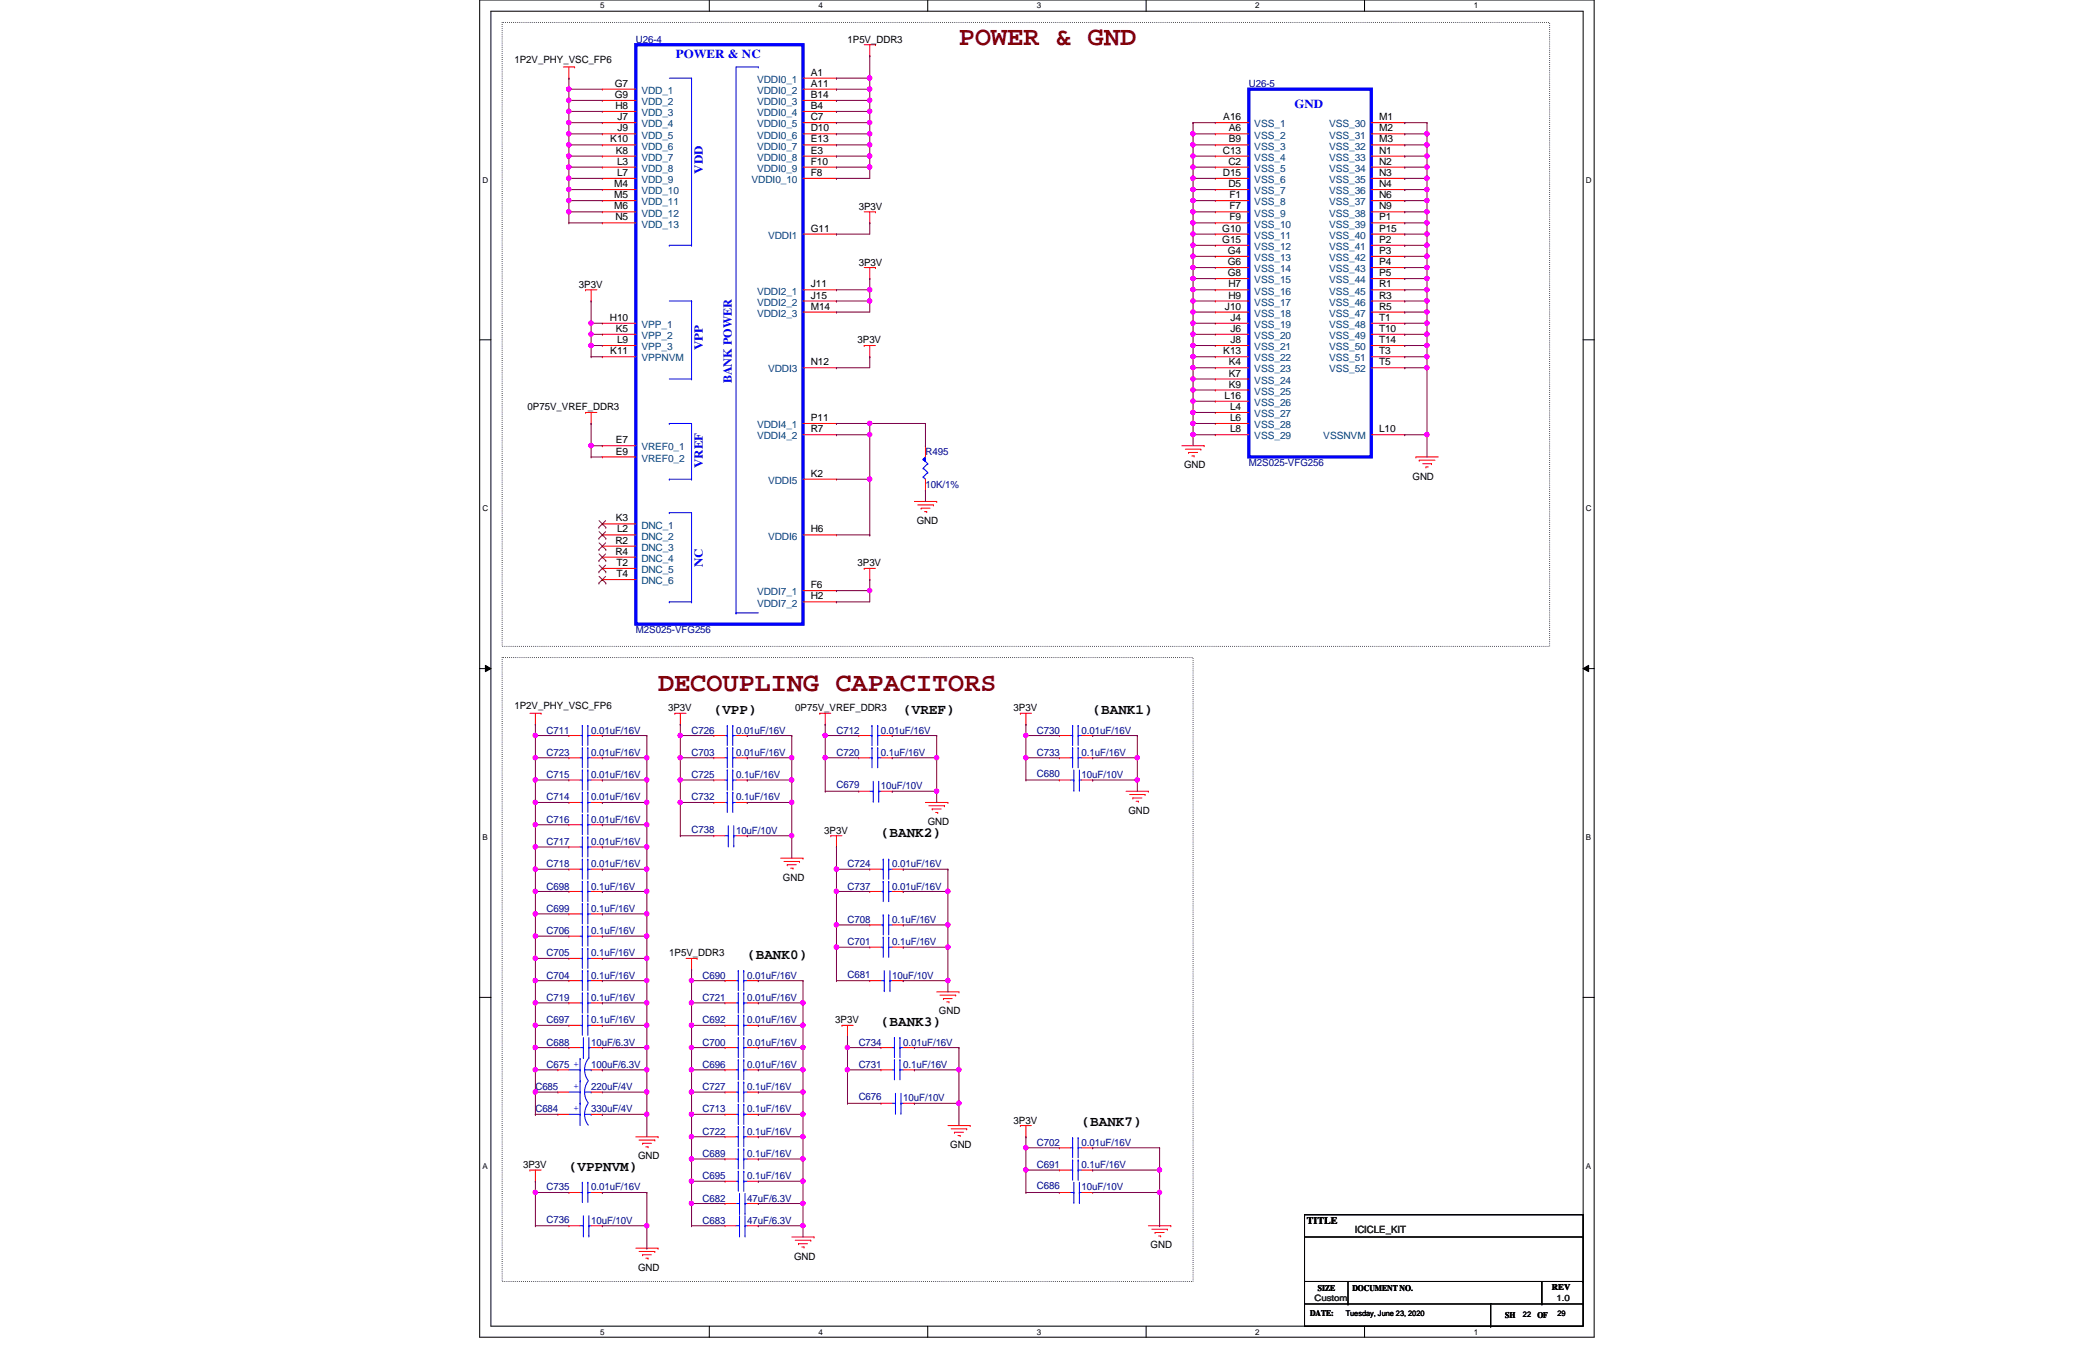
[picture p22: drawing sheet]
<svg xmlns="http://www.w3.org/2000/svg" width="432mm" height="279mm" viewBox="0 0 432 279" stroke-linecap="round" stroke-linejoin="round" font-family="sans-serif">
<defs><g id="words">
<g font-size="5.5" fill="#800000">
<text x="198.9" y="9.3">POWER &amp; GND</text>
<text x="136.5" y="143.3">DECOUPLING CAPACITORS</text>
</g>
<g font-size="3">
<text x="148" y="148.1">(VPP)</text>
<text x="187.3" y="148.1">(VREF)</text>
<text x="226.6" y="148.1">(BANK1)</text>
<text x="182.7" y="173.5">(BANK2)</text>
<text x="155" y="198.9">(BANK0)</text>
<text x="182.7" y="212.8">(BANK3)</text>
<text x="224.3" y="233.6">(BANK7)</text>
<text x="118" y="242.9">(VPPNVM)</text>
</g>
<g font-size="2.5" fill="#00f">
<text x="140.2" y="12.1">POWER &amp; NC</text>
<text x="268.5" y="22.4">GND</text>
<text x="145.8" y="36.1" transform="rotate(-90 145.8 36.1)">VDD</text>
<text x="145.8" y="72.6" transform="rotate(-90 145.8 72.6)">VPP</text>
<text x="151.8" y="79.5" transform="rotate(-90 151.8 79.5)">BANK POWER</text>
<text x="145.8" y="97.1" transform="rotate(-90 145.8 97.1)">VREF</text>
<text x="145.8" y="117.7" transform="rotate(-90 145.8 117.7)">NC</text>
</g>
<g font-size="2.1" fill="#000080">
<text x="131.9" y="8.8">U26-4</text>
<text x="259" y="18.1">U26-5</text>
<text x="191.9" y="94.4">R495</text>
<text x="191.9" y="101.3">10K/1%</text>
<text x="259" y="96.7">M2S025-VFG256</text>
<text x="131.9" y="131.4">M2S025-VFG256</text>
<text x="113.4" y="152.1">C711</text>
<text x="122.6" y="152.1">0.01uF/16V</text>
<text x="143.4" y="152.1">C726</text>
<text x="152.7" y="152.1">0.01uF/16V</text>
<text x="173.5" y="152.1">C712</text>
<text x="182.7" y="152.1">0.01uF/16V</text>
<text x="215.1" y="152.1">C730</text>
<text x="224.3" y="152.1">0.01uF/16V</text>
<text x="113.4" y="161.4">C715</text>
<text x="113.4" y="156.8">C723</text>
<text x="122.6" y="161.4">0.01uF/16V</text>
<text x="122.6" y="156.8">0.01uF/16V</text>
<text x="143.4" y="156.8">C703</text>
<text x="143.4" y="161.4">C725</text>
<text x="152.7" y="156.8">0.01uF/16V</text>
<text x="152.7" y="161.4">0.1uF/16V</text>
<text x="173.5" y="156.8">C720</text>
<text x="182.7" y="156.8">0.1uF/16V</text>
<text x="215.1" y="156.8">C733</text>
<text x="215.1" y="161.2">C680</text>
<text x="224.3" y="156.8">0.1uF/16V</text>
<text x="224.3" y="161.4">10uF/10V</text>
<text x="113.4" y="166">C714</text>
<text x="122.6" y="166">0.01uF/16V</text>
<text x="143.4" y="166">C732</text>
<text x="152.7" y="166">0.1uF/16V</text>
<text x="173.5" y="163.5">C679</text>
<text x="182.7" y="163.7">10uF/10V</text>
<text x="113.4" y="170.6">C716</text>
<text x="122.6" y="170.6">0.01uF/16V</text>
<text x="143.4" y="172.7">C738</text>
<text x="152.7" y="173">10uF/10V</text>
<text x="113.4" y="175.3">C717</text>
<text x="113.4" y="179.9">C718</text>
<text x="122.6" y="175.3">0.01uF/16V</text>
<text x="122.6" y="179.9">0.01uF/16V</text>
<text x="175.8" y="179.9">C724</text>
<text x="185" y="179.9">0.01uF/16V</text>
<text x="113.4" y="184.5">C698</text>
<text x="122.6" y="184.5">0.1uF/16V</text>
<text x="175.8" y="184.5">C737</text>
<text x="185" y="184.5">0.01uF/16V</text>
<text x="113.4" y="189.1">C699</text>
<text x="122.6" y="189.1">0.1uF/16V</text>
<text x="175.8" y="191.5">C708</text>
<text x="185" y="191.5">0.1uF/16V</text>
<text x="113.4" y="193.8">C706</text>
<text x="122.6" y="193.8">0.1uF/16V</text>
<text x="175.8" y="196.1">C701</text>
<text x="185" y="196.1">0.1uF/16V</text>
<text x="113.4" y="203">C704</text>
<text x="113.4" y="198.4">C705</text>
<text x="122.6" y="203">0.1uF/16V</text>
<text x="122.6" y="198.4">0.1uF/16V</text>
<text x="145.7" y="203">C690</text>
<text x="155" y="203">0.01uF/16V</text>
<text x="175.8" y="202.8">C681</text>
<text x="185" y="203">10uF/10V</text>
<text x="113.4" y="207.6">C719</text>
<text x="122.6" y="207.6">0.1uF/16V</text>
<text x="145.7" y="207.6">C721</text>
<text x="155" y="207.6">0.01uF/16V</text>
<text x="113.4" y="212.3">C697</text>
<text x="122.6" y="212.3">0.1uF/16V</text>
<text x="145.7" y="212.3">C692</text>
<text x="155" y="212.3">0.01uF/16V</text>
<text x="113.4" y="221.5">C675</text>
<text x="113.4" y="216.9">C688</text>
<text x="122.6" y="221.5">100uF/6.3V</text>
<text x="122.6" y="216.9">10uF/6.3V</text>
<text x="145.7" y="216.9">C700</text>
<text x="145.7" y="221.5">C696</text>
<text x="155" y="216.9">0.01uF/16V</text>
<text x="155" y="221.5">0.01uF/16V</text>
<text x="178.1" y="221.5">C731</text>
<text x="178.1" y="216.9">C734</text>
<text x="187.3" y="221.5">0.1uF/16V</text>
<text x="187.3" y="216.9">0.01uF/16V</text>
<text x="111" y="226.1">C685</text>
<text x="122.6" y="226.1">220uF/4V</text>
<text x="145.7" y="226.1">C727</text>
<text x="155" y="226.1">0.1uF/16V</text>
<text x="111" y="230.8">C684</text>
<text x="122.6" y="230.8">330uF/4V</text>
<text x="145.7" y="230.8">C713</text>
<text x="155" y="230.8">0.1uF/16V</text>
<text x="178.1" y="228.2">C676</text>
<text x="187.3" y="228.4">10uF/10V</text>
<text x="145.7" y="240">C689</text>
<text x="145.7" y="235.4">C722</text>
<text x="155" y="240">0.1uF/16V</text>
<text x="155" y="235.4">0.1uF/16V</text>
<text x="215.1" y="237.7">C702</text>
<text x="224.3" y="237.7">0.01uF/16V</text>
<text x="145.7" y="244.6">C695</text>
<text x="155" y="244.6">0.1uF/16V</text>
<text x="215.1" y="242.3">C691</text>
<text x="224.3" y="242.3">0.1uF/16V</text>
<text x="113.4" y="246.9">C735</text>
<text x="122.6" y="246.9">0.01uF/16V</text>
<text x="145.7" y="249.3">C682</text>
<text x="155" y="249.3">47uF/6.3V</text>
<text x="215.1" y="246.7">C686</text>
<text x="224.3" y="246.9">10uF/10V</text>
<text x="113.4" y="253.6">C736</text>
<text x="122.6" y="253.9">10uF/10V</text>
<text x="145.7" y="253.9">C683</text>
<text x="155" y="253.9">47uF/6.3V</text>
</g>
<g font-size="2.1">
<text x="175.8" y="8.8">1P5V_DDR3</text>
<text x="106.7" y="13">1P2V_PHY_VSC_FP6</text>
<text x="127.5" y="18">G7</text>
<text x="168.1" y="15.7">A1</text>
<text x="168.1" y="18">A11</text>
<text x="127.5" y="20.3">G9</text>
<text x="127.6" y="22.6">H8</text>
<text x="168.1" y="20.3">B14</text>
<text x="168.1" y="22.6">B4</text>
<text x="126.6" y="29.5">K10</text>
<text x="128.1" y="24.9">J7</text>
<text x="128.1" y="27.3">J9</text>
<text x="168.1" y="24.9">C7</text>
<text x="168.1" y="27.3">D10</text>
<text x="168.1" y="29.5">E13</text>
<text x="253.7" y="24.9">A16</text>
<text x="254.8" y="27.3">A6</text>
<text x="254.8" y="29.5">B9</text>
<text x="286" y="24.9">M1</text>
<text x="286" y="27.3">M2</text>
<text x="286" y="29.5">M3</text>
<text x="127.7" y="31.9">K8</text>
<text x="128" y="34.2">L3</text>
<text x="168.1" y="31.9">E3</text>
<text x="168.1" y="34.2">F10</text>
<text x="253.6" y="31.9">C13</text>
<text x="254.8" y="34.2">C2</text>
<text x="286" y="31.9">N1</text>
<text x="286" y="34.2">N2</text>
<text x="127.4" y="38.8">M4</text>
<text x="127.4" y="41.1">M5</text>
<text x="128" y="36.5">L7</text>
<text x="168.1" y="36.5">F8</text>
<text x="253.6" y="36.5">D15</text>
<text x="254.8" y="38.8">D5</text>
<text x="255" y="41.1">F1</text>
<text x="286" y="36.5">N3</text>
<text x="286" y="38.8">N4</text>
<text x="286" y="41.1">N6</text>
<text x="127.4" y="43.4">M6</text>
<text x="127.6" y="45.7">N5</text>
<text x="178.1" y="43.5">3P3V</text>
<text x="255" y="43.4">F7</text>
<text x="255" y="45.7">F9</text>
<text x="286" y="43.4">N9</text>
<text x="286" y="45.7">P1</text>
<text x="168.1" y="48">G11</text>
<text x="253.5" y="48">G10</text>
<text x="253.5" y="50.4">G15</text>
<text x="254.6" y="52.7">G4</text>
<text x="286" y="48">P15</text>
<text x="286" y="50.4">P2</text>
<text x="286" y="52.7">P3</text>
<text x="120.1" y="59.7">3P3V</text>
<text x="168.1" y="59.6">J11</text>
<text x="178.1" y="55.1">3P3V</text>
<text x="254.6" y="55">G6</text>
<text x="254.6" y="57.3">G8</text>
<text x="254.8" y="59.6">H7</text>
<text x="286" y="55">P4</text>
<text x="286" y="57.3">P5</text>
<text x="286" y="59.6">R1</text>
<text x="168.1" y="61.9">J15</text>
<text x="168.1" y="64.2">M14</text>
<text x="254" y="64.2">J10</text>
<text x="254.8" y="61.9">H9</text>
<text x="286" y="61.9">R3</text>
<text x="286" y="64.2">R5</text>
<text x="126.5" y="66.5">H10</text>
<text x="127.7" y="68.8">K5</text>
<text x="128" y="71.2">L9</text>
<text x="177.8" y="71.2">3P3V</text>
<text x="255.2" y="66.5">J4</text>
<text x="255.2" y="68.8">J6</text>
<text x="255.2" y="71.2">J8</text>
<text x="286" y="66.5">T1</text>
<text x="286" y="68.8">T10</text>
<text x="286" y="71.2">T14</text>
<text x="126.6" y="73.5">K11</text>
<text x="168.1" y="75.8">N12</text>
<text x="253.7" y="73.5">K13</text>
<text x="254.8" y="75.8">K4</text>
<text x="286" y="73.5">T3</text>
<text x="286" y="75.8">T5</text>
<text x="254" y="82.7">L16</text>
<text x="254.8" y="78.1">K7</text>
<text x="254.8" y="80.4">K9</text>
<text x="109.4" y="85.1">0P75V_VREF_DDR3</text>
<text x="168.1" y="87.3">P11</text>
<text x="168.1" y="89.7">R7</text>
<text x="255.1" y="85">L4</text>
<text x="255.1" y="87.3">L6</text>
<text x="255.1" y="89.7">L8</text>
<text x="286" y="89.7">L10</text>
<text x="127.7" y="91.9">E7</text>
<text x="127.7" y="94.3">E9</text>
<text x="168.1" y="98.9">K2</text>
<text x="245.6" y="97.2">GND</text>
<text x="292.9" y="99.5">GND</text>
<text x="127.6" y="112.8">R2</text>
<text x="127.7" y="108.2">K3</text>
<text x="128" y="110.4">L2</text>
<text x="168.1" y="110.4">H6</text>
<text x="190.1" y="108.7">GND</text>
<text x="127.6" y="115.1">R4</text>
<text x="127.8" y="117.4">T2</text>
<text x="127.8" y="119.7">T4</text>
<text x="177.8" y="117.5">3P3V</text>
<text x="168.1" y="122">F6</text>
<text x="168.1" y="124.3">H2</text>
<text x="106.7" y="147.1">1P2V_PHY_VSC_FP6</text>
<text x="138.6" y="147.5">3P3V</text>
<text x="164.9" y="147.5">0P75V_VREF_DDR3</text>
<text x="210.2" y="147.5">3P3V</text>
<text x="170.9" y="173">3P3V</text>
<text x="192.4" y="171.1">GND</text>
<text x="234" y="168.8">GND</text>
<text x="162.4" y="182.7">GND</text>
<text x="138.8" y="198.4">1P5V_DDR3</text>
<text x="173.2" y="212.3">3P3V</text>
<text x="194.7" y="210.4">GND</text>
<text x="210.2" y="233">3P3V</text>
<text x="197.1" y="238.2">GND</text>
<text x="108.5" y="242.3">3P3V</text>
<text x="132.3" y="240.5">GND</text>
<text x="271" y="253.9">TITLE</text>
<text x="132.3" y="263.6">GND</text>
<text x="164.7" y="261.3">GND</text>
<text x="238.6" y="259">GND</text>
</g>
<g font-size="2.1" fill="#004080">
<text x="157" y="17.2">VDDI0_1</text>
<text x="133" y="19.5">VDD_1</text>
<text x="133" y="21.8">VDD_2</text>
<text x="157" y="19.5">VDDI0_2</text>
<text x="157" y="21.8">VDDI0_3</text>
<text x="133" y="24.1">VDD_3</text>
<text x="133" y="26.4">VDD_4</text>
<text x="133" y="28.7">VDD_5</text>
<text x="157" y="24.1">VDDI0_4</text>
<text x="157" y="26.4">VDDI0_5</text>
<text x="157" y="28.7">VDDI0_6</text>
<text x="260.1" y="26.4">VSS_1</text>
<text x="260.1" y="28.7">VSS_2</text>
<text x="275.6" y="26.4">VSS_30</text>
<text x="275.6" y="28.7">VSS_31</text>
<text x="133" y="31">VDD_6</text>
<text x="133" y="33.4">VDD_7</text>
<text x="133" y="35.6">VDD_8</text>
<text x="157" y="31">VDDI0_7</text>
<text x="157" y="33.4">VDDI0_8</text>
<text x="157" y="35.6">VDDI0_9</text>
<text x="260.1" y="31">VSS_3</text>
<text x="260.1" y="33.4">VSS_4</text>
<text x="260.1" y="35.6">VSS_5</text>
<text x="275.6" y="31">VSS_32</text>
<text x="275.6" y="33.4">VSS_33</text>
<text x="275.6" y="35.6">VSS_34</text>
<text x="133" y="38">VDD_9</text>
<text x="133" y="40.3">VDD_10</text>
<text x="155.9" y="38">VDDI0_10</text>
<text x="260.1" y="38">VSS_6</text>
<text x="260.1" y="40.3">VSS_7</text>
<text x="275.6" y="38">VSS_35</text>
<text x="275.6" y="40.3">VSS_36</text>
<text x="133" y="42.6">VDD_11</text>
<text x="133" y="44.9">VDD_12</text>
<text x="133" y="47.2">VDD_13</text>
<text x="260.1" y="42.6">VSS_8</text>
<text x="260.1" y="44.9">VSS_9</text>
<text x="260.1" y="47.2">VSS_10</text>
<text x="275.6" y="42.6">VSS_37</text>
<text x="275.6" y="44.9">VSS_38</text>
<text x="275.6" y="47.2">VSS_39</text>
<text x="159.3" y="49.5">VDDI1</text>
<text x="260.1" y="49.5">VSS_11</text>
<text x="260.1" y="51.9">VSS_12</text>
<text x="275.6" y="49.5">VSS_40</text>
<text x="275.6" y="51.9">VSS_41</text>
<text x="260.1" y="54.1">VSS_13</text>
<text x="260.1" y="56.5">VSS_14</text>
<text x="260.1" y="58.8">VSS_15</text>
<text x="275.6" y="54.1">VSS_42</text>
<text x="275.6" y="56.5">VSS_43</text>
<text x="275.6" y="58.8">VSS_44</text>
<text x="157" y="61.1">VDDI2_1</text>
<text x="157" y="63.4">VDDI2_2</text>
<text x="157" y="65.7">VDDI2_3</text>
<text x="260.1" y="61.1">VSS_16</text>
<text x="260.1" y="63.4">VSS_17</text>
<text x="260.1" y="65.7">VSS_18</text>
<text x="275.6" y="61.1">VSS_45</text>
<text x="275.6" y="63.4">VSS_46</text>
<text x="275.6" y="65.7">VSS_47</text>
<text x="133" y="68">VPP_1</text>
<text x="133" y="70.3">VPP_2</text>
<text x="260.1" y="68">VSS_19</text>
<text x="260.1" y="70.3">VSS_20</text>
<text x="275.6" y="68">VSS_48</text>
<text x="275.6" y="70.3">VSS_49</text>
<text x="133" y="72.6">VPP_3</text>
<text x="133" y="75">VPPNVM</text>
<text x="159.3" y="77.3">VDDI3</text>
<text x="260.1" y="72.6">VSS_21</text>
<text x="260.1" y="75">VSS_22</text>
<text x="260.1" y="77.3">VSS_23</text>
<text x="275.6" y="72.6">VSS_50</text>
<text x="275.6" y="75">VSS_51</text>
<text x="275.6" y="77.3">VSS_52</text>
<text x="260.1" y="79.6">VSS_24</text>
<text x="260.1" y="81.9">VSS_25</text>
<text x="157" y="88.8">VDDI4_1</text>
<text x="260.1" y="84.2">VSS_26</text>
<text x="260.1" y="86.5">VSS_27</text>
<text x="260.1" y="88.8">VSS_28</text>
<text x="133" y="93.4">VREF0_1</text>
<text x="133" y="95.8">VREF0_2</text>
<text x="157" y="91.1">VDDI4_2</text>
<text x="260.1" y="91.1">VSS_29</text>
<text x="274.4" y="91.1">VSSNVM</text>
<text x="159.3" y="100.4">VDDI5</text>
<text x="133" y="109.6">DNC_1</text>
<text x="133" y="111.9">DNC_2</text>
<text x="159.3" y="111.9">VDDI6</text>
<text x="133" y="114.3">DNC_3</text>
<text x="133" y="116.5">DNC_4</text>
<text x="133" y="118.9">DNC_5</text>
<text x="133" y="121.2">DNC_6</text>
<text x="157" y="123.5">VDDI7_1</text>
<text x="157" y="125.8">VDDI7_2</text>
</g>
<g font-size="2.1" fill="#00f">
<text x="120" y="221.2" transform="rotate(-90 120 221.2)">+</text>
<text x="120" y="225.8" transform="rotate(-90 120 225.8)">+</text>
<text x="120" y="230.5" transform="rotate(-90 120 230.5)">+</text>
</g>
<text font-size="2.1" fill="#008000" x="281" y="255.7">ICICLE_KIT</text>
<g font-size="1.8" fill="#008000">
<text x="272.6" y="269.8">Custom</text>
<text x="322.8" y="269.8">1.0</text>
</g>
<g font-size="1.8">
<text x="273.3" y="267.8">SIZE</text>
<text x="280.5" y="267.8">DOCUMENT NO.</text>
<text x="321.9" y="267.5">REV</text>
<text x="271.7" y="273">DATE:</text>
<text x="312.2" y="273.3">SH</text>
<text x="318.9" y="273.3">OF</text>
</g>
<g font-size="1.7">
<text x="124.5" y="1.7">5</text>
<text x="169.8" y="1.7">4</text>
<text x="215.1" y="1.7">3</text>
<text x="260.3" y="1.7">2</text>
<text x="305.6" y="1.7">1</text>
<text x="100.1" y="37.9">D</text>
<text x="328.9" y="37.9">D</text>
<text x="100.1" y="106">C</text>
<text x="328.9" y="106">C</text>
<text x="100.1" y="174.2">B</text>
<text x="328.9" y="174.2">B</text>
<text x="100.1" y="242.4">A</text>
<text x="328.9" y="242.4">A</text>
<text x="124.5" y="276.8">5</text>
<text x="169.8" y="276.8">4</text>
<text x="215.1" y="276.8">3</text>
<text x="260.3" y="276.8">2</text>
<text x="305.6" y="276.8">1</text>
</g>
<g font-size="1.6">
<text x="279.1" y="273">Tuesday, June 23, 2020</text>
<text x="315.8" y="273.3">22</text>
<text x="323" y="273">29</text>
</g>
</g></defs>
<path d="M99.5 0h231.1v277.4h-231.1zM101.8 2.3h226.5v272.8h-226.5z" fill="none" stroke="#000" stroke-width=".21"/>
<g fill="#fff">
<path d="M124.5 .3h.9v1.8h-.9z"/>
<path d="M124.5 275.3h.9v1.9h-.9z"/>
</g>
<path d="M147.1 0v2.3M147.1 275.1v2.3" fill="none" stroke="#000" stroke-width=".21"/>
<g fill="#fff">
<path d="M169.8 .3h.9v1.8h-.9z"/>
<path d="M169.8 275.3h.9v1.9h-.9z"/>
</g>
<path d="M192.4 0v2.3M192.4 275.1v2.3" fill="none" stroke="#000" stroke-width=".21"/>
<g fill="#fff">
<path d="M215.1 .3h.9v1.8h-.9z"/>
<path d="M215.1 275.3h.9v1.9h-.9z"/>
</g>
<path d="M237.7 0v2.3M237.7 275.1v2.3" fill="none" stroke="#000" stroke-width=".21"/>
<g fill="#fff">
<path d="M260.3 .3h1v1.8h-1z"/>
<path d="M260.3 275.3h1v1.9h-1z"/>
</g>
<path d="M283 0v2.3M283 275.1v2.3" fill="none" stroke="#000" stroke-width=".21"/>
<g fill="#fff">
<path d="M305.6 .3h1v1.8h-1z"/>
<path d="M305.6 275.3h1v1.9h-1z"/>
<path d="M100.1 36.4h1.2v1.9h-1.2z"/>
<path d="M328.9 36.4h1.2v1.9h-1.2z"/>
<path d="M100.1 104.6h1.2v1.8h-1.2z"/>
<path d="M328.9 104.6h1.2v1.8h-1.2z"/>
</g>
<path d="M99.5 70.5h2.3M328.3 70.5h2.4" fill="none" stroke="#000" stroke-width=".21"/>
<g fill="#fff">
<path d="M100.1 172.8h1.1v1.8h-1.1z"/>
<path d="M328.9 172.8h1.1v1.8h-1.1z"/>
</g>
<path d="M99.5 138.7h2.3M100.7 138l1.1 .7-1.1 .6zM328.3 138.7l1.2-.7v1.3zM328.3 138.7h2.4" fill="none" stroke="#000" stroke-width=".21"/>
<path d="M100.7 138l1.1 .7-1.1 .6zM328.3 138.7l1.2-.7v1.3z" fill="#000"/>
<g fill="#fff">
<path d="M100.1 241h1.1v1.8h-1.1z"/>
<path d="M328.9 241h1.1v1.8h-1.1z"/>
</g>
<g fill="none" stroke="#000" stroke-width=".21">
<path d="M99.5 206.9h2.3M328.3 206.9h2.4M270.6 252h57.7v23.1h-57.7zM270.6 256.6h57.7M328.3 256.6h.1M270.6 265.8h57.7M270.6 270.5h57.7M279.6 270.5h.1M279.6 265.8v4.7M309.2 275.1h.1M309.2 270.5v4.6M319.8 270.5h.1"/>
<path d="M319.8 265.8v4.7M328.3 265.8h.1M328.3 270.5h.1"/>
</g>
<path d="M104.1 4.7h217.3v129.4h-217.3zM104.1 136.4h143.3v129.4h-143.3z" fill="none" stroke="#000" stroke-width=".21" stroke-dasharray="0 .4"/>
<g fill="none" stroke="#f00" stroke-width=".21">
<path d="M116.8 13.9h2.4M118 16.2h.1M118 13.9v2.3M119.2 13.9h.1M124.9 18.5h.1M124.9 18.5h7M166.5 16.2h7M166.5 18.5h7M173.5 16.2h.1M173.5 18.5h.1M179.2 9.3h2.4M180.4 11.6h.1"/>
<path d="M180.4 9.3v2.3M181.6 9.3h.1M124.9 20.8h.1M124.9 23.1h.1M124.9 25.4h.1M124.9 27.8h.1M124.9 30.1h.1M124.9 32.4h.1M124.9 34.7h.1M124.9 37h.1M124.9 39.3h.1M124.9 20.8h7"/>
<path d="M124.9 23.1h7M124.9 25.4h7M124.9 27.8h7M124.9 30.1h7M124.9 32.4h7M124.9 34.7h7M124.9 37h7M124.9 39.3h7M166.5 20.8h7M166.5 23.1h7M166.5 25.4h7M166.5 27.8h7"/>
<path d="M166.5 30.1h7M166.5 32.4h7M166.5 34.7h7M166.5 37h7M173.5 20.8h.1M173.5 23.1h.1M173.5 25.4h.1M173.5 27.8h.1M173.5 30.1h.1M173.5 32.4h.1M173.5 34.7h.1M173.5 37h.1"/>
<path d="M252.1 25.4h.1M252.1 27.8h.1M252.1 30.1h.1M252.1 32.4h.1M252.1 34.7h.1M252.1 37h.1M252.1 39.3h.1M252.1 25.4h6.9M252.1 27.8h6.9M252.1 30.1h6.9M252.1 32.4h6.9M252.1 34.7h6.9"/>
<path d="M252.1 37h6.9M252.1 39.3h6.9M284.4 25.4h6.9M284.4 27.8h6.9M284.4 30.1h6.9M284.4 32.4h6.9M284.4 34.7h6.9M284.4 37h6.9M284.4 39.3h6.9M291.3 25.4h.1M291.3 27.8h.1M291.3 30.1h.1"/>
<path d="M291.3 32.4h.1M291.3 34.7h.1M291.3 37h.1M291.3 39.3h.1M124.9 41.6h.1M124.9 43.9h.1M124.9 46.2h.1M124.9 43.9h7M124.9 41.6h7M124.9 46.2h7M166.5 48.6h7M173.5 48.6h.1"/>
<path d="M179.2 55.5h2.4M179.2 43.9h2.4M180.4 57.8h.1M180.4 46.2h.1M180.4 43.9v2.3M180.4 55.5v2.3M181.6 55.5h.1M181.6 43.9h.1M252.1 41.6h.1M252.1 43.9h.1M252.1 46.2h.1M252.1 48.6h.1"/>
<path d="M252.1 50.9h.1M252.1 53.2h.1M252.1 55.5h.1M252.1 57.8h.1M252.1 55.5h6.9M252.1 43.9h6.9M252.1 48.6h6.9M252.1 41.6h6.9M252.1 46.2h6.9M252.1 50.9h6.9M252.1 53.2h6.9M252.1 57.8h6.9"/>
<path d="M284.4 55.5h6.9M284.4 43.9h6.9M284.4 48.6h6.9M284.4 41.6h6.9M284.4 46.2h6.9M284.4 50.9h6.9M284.4 53.2h6.9M284.4 57.8h6.9M291.3 41.6h.1M291.3 43.9h.1M291.3 46.2h.1M291.3 48.6h.1"/>
<path d="M291.3 50.9h.1M291.3 53.2h.1M291.3 55.5h.1M291.3 57.8h.1M121.5 60.1h.1M121.5 60.1h2.3M122.6 62.4h.1M122.6 60.1v2.3M124.9 67.1h.1M124.9 71.7h.1M124.9 74h.1M124.9 69.3h.1"/>
<path d="M124.9 71.7h7M124.9 67.1h7M124.9 74h7M124.9 69.3h7M166.5 60.1h7M166.5 62.4h7M166.5 64.7h7M166.5 76.3h7M173.5 60.1h.1M173.5 62.4h.1M173.5 64.7h.1M173.5 76.3h.1"/>
<path d="M179.2 71.7h.1M179.2 71.7h2.4M180.4 74h.1M180.4 71.7v2.3M252.1 60.1h.1M252.1 62.4h.1M252.1 64.7h.1M252.1 67.1h.1M252.1 69.3h.1M252.1 71.7h.1M252.1 74h.1M252.1 76.3h.1"/>
<path d="M252.1 78.6h.1M252.1 71.7h6.9M252.1 60.1h6.9M252.1 67.1h6.9M252.1 74h6.9M252.1 62.4h6.9M252.1 64.7h6.9M252.1 76.3h6.9M252.1 69.3h6.9M252.1 78.6h6.9M284.4 71.7h6.9M284.4 60.1h6.9"/>
<path d="M284.4 67.1h6.9M284.4 74h6.9M284.4 62.4h6.9M284.4 64.7h6.9M284.4 76.3h6.9M284.4 69.3h6.9M291.3 60.1h.1M291.3 62.4h.1M291.3 64.7h.1M291.3 67.1h.1M291.3 69.3h.1M291.3 71.7h.1"/>
<path d="M291.3 74h.1M291.3 76.3h.1M121.5 85.6h.1M121.5 85.6h2.3M122.6 87.8h.1M122.6 85.6v2.2M124.9 92.5h.1M124.9 94.8h.1M124.9 94.8h7M124.9 92.5h7M166.5 87.8h7M166.5 90.2h7"/>
<path d="M166.5 99.4h7M173.5 87.8h.1M173.5 90.2h.1M173.5 99.4h.1M245.1 92.5h4.6M245.8 93.2h3.2M246.5 93.9h.1M246.5 93.9h1.9M247.2 94.6h.4M247.6 94.6h.1M249 93.2h.1M249.7 92.5h.1"/>
<path d="M252.1 80.9h.1M252.1 83.2h.1M252.1 85.6h.1M252.1 87.8h.1M252.1 90.2h.1M252.1 85.6h6.9M252.1 87.8h6.9M252.1 90.2h6.9M252.1 80.9h6.9M252.1 83.2h6.9M284.4 90.2h6.9M291.3 90.2h.1"/>
<path d="M293.7 94.8h.1M293.7 94.8h4.6M294.3 95.5h.1M294.3 95.5h3.3M295.1 96.2h1.8M295.7 96.9h.1M295.7 96.9h.5M296.9 96.2h.1M124.9 108.7h.1M124.9 111h.1M124.9 113.3h.1M124.9 115.6h.1"/>
<path d="M124.9 117.9h.1M124.9 117.9h7M124.9 111h7M124.9 108.7h7M124.9 113.3h7M124.9 115.6h7M166.5 111h7M173.5 111h.1M179.2 117.9h.1M179.2 117.9h2.4M180.4 117.9v2.3M189.7 104h4.6"/>
<path d="M190.3 104.7h3.3M191.1 105.4h.1M191.1 105.4h1.8M191.7 106.1h.5M192.2 106.1h.1M193.6 104.7h.1M194.3 104h.1M124.9 120.2h.1M124.9 120.2h7M166.5 122.5h7M166.5 124.8h7M173.5 122.5h.1"/>
<path d="M173.5 124.8h.1M180.4 120.2h.1M109.9 148h2.3M111 150.2h.1M111 148v2.2M112.2 148h.1M118 152.6h.1M118 152.6h2.3M122.6 152.6h2.3M124.9 152.6h.1M140 148h.1M140 148h2.3"/>
<path d="M141.1 150.2h.1M141.1 148v2.2M148 152.6h.1M148 157.2h.1M148 157.2h2.4M148 152.6h2.4M152.7 157.2h2.3M152.7 152.6h2.3M155 152.6h.1M155 157.2h.1M170 148h.1M170 148h2.3"/>
<path d="M171.2 150.2h.1M171.2 148v2.2M178.1 152.6h.1M178.1 157.2h.1M178.1 157.2h2.3M178.1 152.6h2.3M182.7 157.2h2.3M182.7 152.6h2.3M185 152.6h.1M185 157.2h.1M211.6 148h.1M211.6 148h2.3"/>
<path d="M212.8 150.2h.1M212.8 148v2.2M219.7 157.2h.1M219.7 157.2h2.3M224.3 157.2h2.3M226.6 157.2h.1M118 166.5h.1M118 161.8h.1M118 175.7h.1M118 166.5h2.3M118 161.8h2.3M118 175.7h2.3"/>
<path d="M122.6 166.5h2.3M122.6 161.8h2.3M122.6 175.7h2.3M124.9 166.5h.1M124.9 161.8h.1M124.9 175.7h.1M148 173.4h.1M148 166.5h.1M148 161.8h.1M148 166.5h2.4M148 173.4h2.4M148 161.8h2.4"/>
<path d="M152.7 166.5h2.3M152.7 173.4h2.3M152.7 161.8h2.3M155 173.4h.1M155 166.5h.1M155 161.8h.1M161.9 178h4.6M162.6 178.7h3.2M163.3 179.4h.1M163.3 179.4h1.8M165.8 178.7h.1M166.5 178h.1"/>
<path d="M172.3 173.4h.1M172.3 173.4h2.3M173.5 175.7h.1M173.5 173.4v2.3M178.1 164.1h.1M178.1 164.1h2.3M182.7 164.1h2.3M185 164.1h.1M191.9 166.5h4.7M192.7 167.1h3.2M193.3 167.8h.1M193.3 167.8h1.9"/>
<path d="M194.1 168.5h.4M194.5 168.5h.1M195.9 167.1h.1M196.6 166.5h.1M219.7 161.8h.1M219.7 161.8h2.3M224.3 161.8h2.3M226.6 161.8h.1M233.6 164.1h4.6M234.3 164.8h3.2M234.9 165.5h.1M234.9 165.5h1.9"/>
<path d="M235.6 166.2h.5M236.1 166.2h.1M237.5 164.8h.1M238.2 164.1h.1M118 194.2h.1M118 184.9h.1M118 189.6h.1M118 194.2h2.3M118 184.9h2.3M118 189.6h2.3M122.6 194.2h2.3M122.6 184.9h2.3"/>
<path d="M122.6 189.6h2.3M124.9 194.2h.1M124.9 184.9h.1M124.9 189.6h.1M142.3 198.8h2.3M143.4 198.8v2.3M144.6 198.8h.1M164 180.1h.5M164.5 180.1h.1M180.4 184.9h.1M180.4 196.5h.1M180.4 180.3h.1"/>
<path d="M180.4 184.9h2.3M180.4 196.5h2.3M180.4 180.3h2.3M185 184.9h2.3M185 196.5h2.3M185 180.3h2.3M187.3 184.9h.1M187.3 196.5h.1M187.3 180.3h.1M118 203.4h.1M118 212.7h.1M118 217.3h.1"/>
<path d="M118 208h.1M118 212.7h2.3M118 217.3h2.3M118 203.4h2.3M118 208h2.3M122.6 212.7h2.3M122.6 217.3h2.3M122.6 203.4h2.3M122.6 208h2.3M124.9 203.4h.1M124.9 212.7h.1M124.9 217.3h.1"/>
<path d="M124.9 208h.1M143.4 201.1h.1M150.4 217.3h.1M150.4 203.4h.1M150.4 208h.1M150.4 217.3h2.3M150.4 203.4h2.3M150.4 208h2.3M155 217.3h2.3M155 203.4h2.3M155 208h2.3M157.3 217.3h.1"/>
<path d="M157.3 203.4h.1M157.3 208h.1M174.6 212.7h.1M174.6 212.7h2.4M175.8 215h.1M175.8 212.7v2.3M180.4 203.4h.1M180.4 203.4h2.3M185 203.4h2.3M187.3 203.4h.1M194.3 205.7h4.6M194.9 206.4h3.3"/>
<path d="M195.7 207.1h.1M195.7 207.1h1.8M196.3 207.8h.5M196.8 207.8h.1M198.2 206.4h.1M198.9 205.7h.1M115.7 221.9h.1M115.7 231.1h.1M115.7 221.9h2.3M115.7 231.1h2.3M122.6 221.9h2.3M122.6 231.1h2.3"/>
<path d="M124.9 221.9h.1M124.9 231.1h.1M131.9 235.8h4.6M132.5 236.5h3.3M133.3 237.2h.1M133.3 237.2h1.8M133.9 237.9h.5M134.4 237.9h.1M135.8 236.5h.1M136.5 235.8h.1M150.4 226.5h.1M150.4 235.8h.1"/>
<path d="M150.4 231.1h.1M150.4 235.8h2.3M150.4 231.1h2.3M150.4 226.5h2.3M155 235.8h2.3M155 231.1h2.3M155 226.5h2.3M157.3 226.5h.1M157.3 235.8h.1M157.3 231.1h.1M182.7 221.9h.1M182.7 228.9h.1"/>
<path d="M182.7 221.9h2.3M182.7 228.9h2.3M187.3 221.9h2.4M187.3 228.9h2.4M189.7 221.9h.1M189.7 228.9h.1M196.6 233.5h4.6M197.3 234.1h3.2M198 234.9h.1M198 234.9h1.8M198.7 235.5h.4M199.1 235.5h.1"/>
<path d="M200.5 234.1h.1M201.2 233.5h.1M211.6 233.5h.1M211.6 233.5h2.3M212.8 235.8h.1M212.8 233.5v2.3M219.7 238.1h.1M219.7 238.1h2.3M224.3 238.1h2.3M226.6 238.1h.1M109.9 242.7h.1M109.9 242.7h2.3"/>
<path d="M111 245h.1M111 242.7v2.3M118 247.4h.1M118 254.3h.1M118 254.3h2.3M118 247.4h2.3M122.6 254.3h2.3M122.6 247.4h2.3M124.9 247.4h.1M124.9 254.3h.1M131.9 258.9h4.6M132.5 259.6h3.3"/>
<path d="M135.8 259.6h.1M136.5 258.9h.1M150.4 240.4h.1M150.4 245h.1M150.4 240.4h2.3M150.4 245h2.3M155 240.4h2.3M155 245h2.3M157.3 240.4h.1M157.3 245h.1M164.2 256.6h4.6M164.9 257.3h3.2"/>
<path d="M165.6 258h.1M165.6 258h1.9M166.3 258.7h.5M166.8 258.7h.1M168.1 257.3h.1M168.8 256.6h.1M219.7 242.7h.1M219.7 242.7h2.3M224.3 242.7h2.3M226.6 242.7h.1M238.2 254.3h4.6M238.9 255h3.2"/>
<path d="M239.6 255.7h.1M239.6 255.7h1.8M240.3 256.4h.4M240.7 256.4h.1M242.1 255h.1M242.8 254.3h.1M133.3 260.3h.1M133.3 260.3h1.8M133.9 261h.5M134.4 261h.1"/>
</g>
<g fill="none" stroke="#00f" stroke-width=".21">
<path d="M138.8 16.2h4.6M143.4 16.2h.1M143.4 16.2v34.7M157.3 13.9h.1M157.3 13.9h-4.6v113.2M138.8 50.9h.1M138.8 50.9h4.6M143.4 50.9h.1M138.8 62.4h4.6M138.8 78.6h4.6M143.4 62.4h.1M143.4 78.6h.1"/>
<path d="M143.4 62.4v16.2M138.8 99.4h.1M138.8 87.8h.1M138.8 87.8h4.6v11.6M138.8 99.4h4.6M143.4 99.4h.1M191.5 95.2h.1M191.5 97.1h.1M191.5 98.9h.1M191.5 95.2l.9 1M191.5 97.1l.9 .9M191.5 98.9l.4 .5"/>
<path d="M191.9 99.4h.1M191.9 94.8l-.4 .4M192.4 96.2h.1M192.4 98h.1M192.4 96.2l-.9 .9M192.4 98l-.9 .9M138.8 106.3h.1M138.8 106.3h4.6v18.5M138.8 124.8h.1M138.8 124.8h4.6M143.4 124.8h.1M152.7 127.1h.1"/>
<path d="M152.7 127.1h4.6M120.3 152.6h.5M120.8 159.7h.1M120.8 152.6h.1M120.8 150.5h.1M120.8 150.5v4.1M120.8 159.7v4.2M121.9 159.7h.1M121.9 150.5h.1M121.9 152.6h.1M121.9 150.5v4.1M121.9 159.7v4.2"/>
<path d="M121.9 152.6h.7M150.4 157.2h.4M150.4 152.6h.4M150.8 152.6h.1M150.8 150.5h.1M150.8 157.2h.1M150.8 155.1h.1M150.8 159.7h.1M150.8 150.5v4.1M150.8 155.1v4.2M150.8 159.7v4.2M152 150.5h.1"/>
<path d="M152 152.6h.1M152 155.1h.1M152 157.2h.1M152 159.7h.1M152 157.2h.7M152 152.6h.7M152 150.5v4.1M152 155.1v4.2M152 159.7v4.2M180.4 157.2h.4M180.4 152.6h.4M180.8 152.6h.1"/>
<path d="M180.8 150.5h.1M180.8 157.2h.1M180.8 155.1h.1M180.8 150.5v4.1M180.8 155.1v4.2M182 150.5h.1M182 152.6h.1M182 155.1h.1M182 157.2h.1M182 157.2h.7M182 152.6h.7M182 150.5v4.1"/>
<path d="M182 155.1v4.2M222 157.2h.5M222.5 157.2h.1M222.5 155.1h.1M222.5 155.1v4.2M222.7 159.7v4.2M223.6 155.1h.1M223.6 157.2h.1M223.6 157.2h.7M223.6 155.1v4.2M223.9 159.7v4.2M120.3 161.8h.5"/>
<path d="M120.3 166.5h.5M120.3 175.7h.5M120.8 166.5h.1M120.8 164.3h.1M120.8 161.8h.1M120.8 175.7h.1M120.8 173.6h.1M120.8 164.3v4.2M120.8 173.6v4.2M121.9 164.3h.1M121.9 166.5h.1M121.9 161.8h.1"/>
<path d="M121.9 173.6h.1M121.9 175.7h.1M121.9 161.8h.7M121.9 164.3v4.2M121.9 173.6v4.2M121.9 166.5h.7M121.9 175.7h.7M150.4 161.8h.4M150.4 166.5h.4M150.4 173.4h.6M150.8 166.5h.1M150.8 164.3h.1"/>
<path d="M150.8 161.8h.1M150.8 164.3v4.2M151 175.5h.1M151 173.4h.1M151 171.3v4.2M152 164.3h.1M152 166.5h.1M152 161.8h.1M152 161.8h.7M152 166.5h.7M152 164.3v4.2M152.2 173.4h.1"/>
<path d="M152.2 175.5h.1M152.2 173.4h.5M152.2 171.3v4.2M180.4 164.1h.7M181.1 166.2h.1M181.1 164.1h.1M181.1 162.1v4.1M182.2 164.1h.1M182.2 166.2h.1M182.2 164.1h.5M182.2 162.1v4.1M183.2 178.2h.1"/>
<path d="M183.2 178.2v4.2M184.3 178.2h.1M184.3 178.2v4.2M222 161.8h.7M222.7 163.9h.1M222.7 161.8h.1M223.9 161.8h.1M223.9 163.9h.1M223.9 161.8h.4M120.3 194.2h.5M120.3 184.9h.5M120.3 189.6h.5"/>
<path d="M120.8 194.2h.1M120.8 192.1h.1M120.8 184.9h.1M120.8 182.8h.1M120.8 189.6h.1M120.8 187.5h.1M120.8 182.8v4.2M120.8 187.5v4.1M120.8 192.1v4.2M121.9 192.1h.1M121.9 194.2h.1M121.9 182.8h.1"/>
<path d="M121.9 184.9h.1M121.9 187.5h.1M121.9 189.6h.1M121.9 194.2h.7M121.9 182.8v4.2M121.9 187.5v4.1M121.9 192.1v4.2M121.9 184.9h.7M121.9 189.6h.7M182.7 184.9h.5M182.7 196.5h.5M182.7 180.3h.5"/>
<path d="M183.2 184.9h.1M183.2 182.8h.1M183.2 196.5h.1M183.2 194.4h.1M183.2 180.3h.1M183.2 182.8v4.2M183.2 194.4v4.2M184.3 182.8h.1M184.3 184.9h.1M184.3 194.4h.1M184.3 196.5h.1M184.3 180.3h.1"/>
<path d="M184.3 184.9h.7M184.3 182.8v4.2M184.3 194.4v4.2M184.3 196.5h.7M184.3 180.3h.7M120.3 219.6h.1M120.3 217.3h.7M120.3 203.4h.5M120.3 219.6v4.6M120.3 212.7h.5M120.3 208h.5M120.8 203.4h.1"/>
<path d="M120.8 201.3h.1M120.8 212.7h.1M120.8 210.6h.1M120.8 208h.1M120.8 206h.1M120.8 201.3v4.2M120.8 206v4.1M120.8 210.6v4.2M121 219.4h.1M121 217.3h.1M121 215.2v4.2M121.9 201.3h.1"/>
<path d="M121.9 203.4h.1M121.9 210.6h.1M121.9 212.7h.1M121.9 206h.1M121.9 208h.1M121.9 201.3v4.2M121.9 206v4.1M121.9 210.6v4.2M121.9 203.4h.7M121.9 212.7h.7M121.9 208h.7M122 219.6l-.6 1.3-.2 1"/>
<path d="M122.1 217.3h.1M122.1 219.4h.1M122.1 217.3h.5M122.1 215.2v4.2M152.7 217.3h.4M152.7 203.4h.4M152.7 208h.4M153.1 217.3h.1M153.1 215.2h.1M153.1 203.4h.1M153.1 201.3h.1M153.1 208h.1"/>
<path d="M153.1 206h.1M153.1 201.3v4.2M153.1 206v4.1M153.1 215.2v4.2M154.3 215.2h.1M154.3 217.3h.1M154.3 201.3h.1M154.3 203.4h.1M154.3 206h.1M154.3 208h.1M154.3 217.3h.7M154.3 201.3v4.2"/>
<path d="M154.3 206v4.1M154.3 215.2v4.2M154.3 203.4h.7M154.3 208h.7M182.7 203.4h.7M183.4 205.5h.1M183.4 203.4h.1M183.4 201.3v4.2M184.6 203.4h.1M184.6 205.5h.1M184.6 203.4h.4M184.6 201.3v4.2"/>
<path d="M185.5 219.8h.1M185.5 219.8v4.2M186.6 219.8h.1M186.6 219.8v4.2M118 221.9h2.3M118 231.1h2.3M120.3 221.9h.1M120.3 228.9h.1M120.3 231.1h.1M120.3 228.9v4.6M121.2 221.9l.3 1.4 .5 .9M121.2 231.1l.3 1.5 .5 .8"/>
<path d="M121.2 221.9h1.4M121.2 231.1h1.4M122 228.9l-.6 1.3-.2 .9M122.6 221.9h.1M122.6 231.1h.1M152.7 231.1h.4M152.7 226.5h.4M152.7 235.8h.4M153.1 238.3h.1M153.1 226.5h.1M153.1 224.5h.1M153.1 235.8h.1"/>
<path d="M153.1 233.7h.1M153.1 231.1h.1M153.1 229.1h.1M153.1 224.5v4.1M153.1 229.1v4.2M153.1 233.7v4.2M153.1 238.3v4.2M154.3 238.3h.1M154.3 224.5h.1M154.3 226.5h.1M154.3 233.7h.1M154.3 235.8h.1"/>
<path d="M154.3 229.1h.1M154.3 231.1h.1M154.3 224.5v4.1M154.3 229.1v4.2M154.3 233.7v4.2M154.3 238.3v4.2M154.3 231.1h.7M154.3 226.5h.7M154.3 235.8h.7M185 221.9h.5M185 228.9h.7M185.5 221.9h.1"/>
<path d="M185.7 230.9h.1M185.7 228.9h.1M185.7 226.8v4.1M186.6 221.9h.1M186.6 221.9h.7M186.9 228.9h.1M186.9 230.9h.1M186.9 228.9h.4M186.9 226.8v4.1M222 238.1h.5M222.5 238.1h.1M222.5 236h.1"/>
<path d="M222.5 236v4.2M223.6 236h.1M223.6 238.1h.1M223.6 236v4.2M223.6 238.1h.7M120.3 247.4h.5M120.3 254.3h.7M120.8 247.4h.1M120.8 245.2h.1M120.8 245.2v4.2M121 256.4h.1M121 254.3h.1"/>
<path d="M121 252.2v4.2M121.9 245.2h.1M121.9 247.4h.1M121.9 245.2v4.2M121.9 247.4h.7M122.1 254.3h.1M122.1 256.4h.1M122.1 252.2v4.2M122.1 254.3h.5M152.7 240.4h.4M152.7 245h.4M153.1 240.4h.1"/>
<path d="M153.1 245h.1M153.1 243h.1M153.1 243v4.1M154.3 240.4h.1M154.3 243h.1M154.3 245h.1M154.3 243v4.1M154.3 240.4h.7M154.3 245h.7M222 242.7h.5M222.5 242.7h.1M222.5 240.6h.1"/>
<path d="M222.5 240.6v4.2M223.6 240.6h.1M223.6 242.7h.1M223.6 240.6v4.2M223.6 242.7h.7"/>
</g>
<path d="M131.9 9.3h34.6v120.2h-34.6zM259 18.5h25.4v76.3h-25.4z" fill="none" stroke="#00f" stroke-width=".68"/>
<g fill="none" stroke="#804000" stroke-width=".21">
<path d="M124.2 109.4h.1M124.2 111.7h.1M124.2 114h.1M124.2 116.3h.1M124.2 118.6h.1M124.2 108l1.4 1.4M124.2 110.3l1.4 1.4M124.2 112.6l1.4 1.4M124.2 114.9l1.4 1.4M124.2 117.2l1.4 1.4M124.2 119.5l1.4 1.4M125.6 108l-1.4 1.4"/>
<path d="M125.6 110.3l-1.4 1.4M125.6 112.6l-1.4 1.4M125.6 114.9l-1.4 1.4M125.6 117.2l-1.4 1.4M125.6 119.5l-1.4 1.4M125.6 109.4h.1M125.6 111.7h.1M125.6 114h.1M125.6 116.3h.1M125.6 118.6h.1M124.2 120.9h.1M125.6 120.9h.1"/>
</g>
<path d="M191.5 95.2l.4-.4v.9z" fill-rule="evenodd" fill="#00f"/>
<g fill="none" stroke="#00f" stroke-width=".21">
<path d="M191.5 95.2l.4-.4v.9zM120.3 157.2h.5M120.8 157.2h.1M120.8 155.1h.1M120.8 155.1v4.2M121.9 155.1h.1M121.9 157.2h.1M121.9 155.1v4.2M121.9 157.2h.7M222 152.6h.5M222.5 152.6h.1M222.5 150.5h.1"/>
<path d="M222.5 150.5v4.1M223.6 150.5h.1M223.6 152.6h.1M223.6 152.6h.7M223.6 150.5v4.1M120.3 171.1h.5M120.8 178.2h.1M120.8 171.1h.1M120.8 169h.1M120.8 169v4.1M120.8 178.2v4.2M121.9 178.2h.1"/>
<path d="M121.9 169h.1M121.9 171.1h.1M121.9 169v4.1M121.9 178.2v4.2M121.9 171.1h.7M120.3 180.3h.5M120.3 198.8h.5M120.8 180.3h.1M120.8 198.8h.1M120.8 196.7h.1M120.8 196.7v4.2M121.9 180.3h.1"/>
<path d="M121.9 196.7h.1M121.9 198.8h.1M121.9 180.3h.7M121.9 196.7v4.2M121.9 198.8h.7M182.7 191.9h.5M183.2 191.9h.1M183.2 189.8h.1M183.2 189.8v4.1M184.3 189.8h.1M184.3 191.9h.1M184.3 191.9h.7"/>
<path d="M184.3 189.8v4.1M152.7 212.7h.4M153.1 212.7h.1M153.1 210.6h.1M153.1 219.8h.1M153.1 210.6v4.2M153.1 219.8v4.2M154.3 210.6h.1M154.3 212.7h.1M154.3 219.8h.1M154.3 212.7h.7M154.3 210.6v4.2"/>
<path d="M154.3 219.8v4.2M185 217.3h.5M185.5 217.3h.1M185.5 215.2h.1M185.5 215.2v4.2M186.6 215.2h.1M186.6 217.3h.1M186.6 217.3h.7M186.6 215.2v4.2M118 226.5h2.3M120.3 224.2h.1M120.3 226.5h.1"/>
<path d="M120.3 224.2v4.7M121.2 226.5l.3 1.4 .5 .9M121.2 226.5h1.4M122 224.3l-.6 1.3-.2 .9M122.6 226.5h.1M152.7 221.9h.4M153.1 221.9h.1M154.3 221.9h.1M154.3 221.9h.7M152.7 249.6h.7M152.7 254.3h.7M153.4 251.7h.1"/>
<path d="M153.4 249.6h.1M153.4 256.4h.1M153.4 254.3h.1M153.4 247.6v4.1M153.4 252.2v4.2M154.5 249.6h.1M154.5 251.7h.1M154.5 254.3h.1M154.5 256.4h.1M154.5 249.6h.5M154.5 247.6v4.1M154.5 252.2v4.2"/>
<path d="M154.5 254.3h.5M222 247.4h.7M222.7 249.4h.1M222.7 247.4h.1M222.7 245.2v4.2M223.9 247.4h.1M223.9 249.4h.1M223.9 247.4h.4M223.9 245.2v4.2"/>
</g>
<g fill="none" stroke="#f00" stroke-width=".21">
<path d="M191.9 92.5h.1M191.9 92.5v2.3M191.9 99.4v2.3M191.9 101.7h.1M118 157.2h.1M118 157.2h2.3M122.6 157.2h2.3M124.9 157.2h.1M219.7 152.6h.1M219.7 152.6h2.3M224.3 152.6h2.3M226.6 152.6h.1"/>
<path d="M118 171.1h.1M118 171.1h2.3M122.6 171.1h2.3M124.9 171.1h.1M118 180.3h.1M118 198.8h.1M118 180.3h2.3M118 198.8h2.3M122.6 180.3h2.3M122.6 198.8h2.3M124.9 180.3h.1M124.9 198.8h.1"/>
<path d="M180.4 191.9h.1M180.4 191.9h2.3M185 191.9h2.3M187.3 191.9h.1M150.4 212.7h.1M150.4 212.7h2.3M155 212.7h2.3M157.3 212.7h.1M182.7 217.3h.1M182.7 217.3h2.3M187.3 217.3h2.4M189.7 217.3h.1"/>
<path d="M115.7 226.5h.1M115.7 226.5h2.3M122.6 226.5h2.3M124.9 226.5h.1M150.4 221.9h.1M150.4 221.9h2.3M155 221.9h2.3M157.3 221.9h.1M150.4 249.6h.1M150.4 254.3h.1M150.4 249.6h2.3M150.4 254.3h2.3"/>
<path d="M155 249.6h2.3M155 254.3h2.3M157.3 249.6h.1M157.3 254.3h.1M219.7 247.4h.1M219.7 247.4h2.3M224.3 247.4h2.3M226.6 247.4h.1"/>
</g>
<path d="M291.3 60.1h.1M291.3 60.1h4.7" fill="none" stroke="#800040" stroke-width=".21"/>
<circle cx="295.9" cy="60.1" r=".45" fill="#f0f"/>
<circle cx="295.9" cy="60.1" r=".45" fill="none" stroke="#f0f" stroke-width=".21"/>
<path d="M291.3 69.3h.1M291.3 67.1h.1M291.3 64.7h.1M291.3 62.4h.1M291.3 69.3h4.7M291.3 67.1h4.7M291.3 64.7h4.7M291.3 62.4h4.7" fill="none" stroke="#800040" stroke-width=".21"/>
<circle cx="295.9" cy="62.4" r=".45" fill="#f0f"/>
<circle cx="295.9" cy="62.4" r=".45" fill="none" stroke="#f0f" stroke-width=".21"/>
<path d="M291.3 27.8h.1M291.3 27.8h4.7" fill="none" stroke="#800040" stroke-width=".21"/>
<circle cx="295.9" cy="27.7" r=".45" fill="#f0f"/>
<circle cx="295.9" cy="27.7" r=".45" fill="none" stroke="#f0f" stroke-width=".21"/>
<g fill="none" stroke="#800040" stroke-width=".21">
<path d="M291.3 25.4h.1M291.3 37h.1M291.3 34.7h.1M291.3 32.4h.1M291.3 30.1h.1M291.3 25.4h4.7M291.3 37h4.7M291.3 34.7h4.7M291.3 32.4h4.7M296 27.8h.1M296 27.8v2.3h-4.7M291.3 76.3h.1"/>
<path d="M291.3 74h.1M291.3 71.7h.1M291.3 76.3h4.7M291.3 74h4.7M291.3 71.7h4.7"/>
</g>
<circle cx="295.9" cy="30" r=".45" fill="#f0f"/>
<circle cx="295.9" cy="30" r=".45" fill="none" stroke="#f0f" stroke-width=".21"/>
<path d="M296 25.4h.1M296 25.4v2.4M291.3 50.9h.1M291.3 48.6h.1M291.3 50.9h4.7M291.3 48.6h4.7" fill="none" stroke="#800040" stroke-width=".21"/>
<circle cx="295.9" cy="48.5" r=".45" fill="#f0f"/>
<circle cx="295.9" cy="48.5" r=".45" fill="none" stroke="#f0f" stroke-width=".21"/>
<path d="M291.3 46.2h.1M291.3 43.9h.1M291.3 46.2h4.7M291.3 43.9h4.7" fill="none" stroke="#800040" stroke-width=".21"/>
<circle cx="295.9" cy="43.9" r=".45" fill="#f0f"/>
<circle cx="295.9" cy="43.9" r=".45" fill="none" stroke="#f0f" stroke-width=".21"/>
<path d="M291.3 41.6h.1M291.3 41.6h4.7" fill="none" stroke="#800040" stroke-width=".21"/>
<circle cx="295.9" cy="41.6" r=".45" fill="#f0f"/>
<circle cx="295.9" cy="41.6" r=".45" fill="none" stroke="#f0f" stroke-width=".21"/>
<path d="M291.3 39.3h.1M291.3 39.3h4.7M296 46.2h.1M296 43.9h.1M296 43.9v4.7" fill="none" stroke="#800040" stroke-width=".21"/>
<circle cx="295.9" cy="46.2" r=".45" fill="#f0f"/>
<circle cx="295.9" cy="46.2" r=".45" fill="none" stroke="#f0f" stroke-width=".21"/>
<path d="M296 39.3h.1M296 37h.1M296 37v6.9M296 41.6h.1" fill="none" stroke="#800040" stroke-width=".21"/>
<circle cx="295.9" cy="39.3" r=".45" fill="#f0f"/>
<circle cx="295.9" cy="39.3" r=".45" fill="none" stroke="#f0f" stroke-width=".21"/>
<path d="M296 34.7h.1M296 34.7v2.3" fill="none" stroke="#800040" stroke-width=".21"/>
<circle cx="295.9" cy="37" r=".45" fill="#f0f"/>
<circle cx="295.9" cy="37" r=".45" fill="none" stroke="#f0f" stroke-width=".21"/>
<circle cx="295.9" cy="34.6" r=".45" fill="#f0f"/>
<circle cx="295.9" cy="34.6" r=".45" fill="none" stroke="#f0f" stroke-width=".21"/>
<path d="M296 32.4h.1M296 30.1h.1M296 30.1v4.6" fill="none" stroke="#800040" stroke-width=".21"/>
<circle cx="295.9" cy="32.4" r=".45" fill="#f0f"/>
<circle cx="295.9" cy="32.4" r=".45" fill="none" stroke="#f0f" stroke-width=".21"/>
<path d="M296 71.7h.1M296 69.3h.1M296 69.3v4.7" fill="none" stroke="#800040" stroke-width=".21"/>
<circle cx="295.9" cy="71.6" r=".45" fill="#f0f"/>
<circle cx="295.9" cy="71.6" r=".45" fill="none" stroke="#f0f" stroke-width=".21"/>
<circle cx="295.9" cy="69.3" r=".45" fill="#f0f"/>
<circle cx="295.9" cy="69.3" r=".45" fill="none" stroke="#f0f" stroke-width=".21"/>
<path d="M296 67.1h.1M296 64.7h.1M296 64.7v4.6" fill="none" stroke="#800040" stroke-width=".21"/>
<circle cx="295.9" cy="67" r=".45" fill="#f0f"/>
<circle cx="295.9" cy="67" r=".45" fill="none" stroke="#f0f" stroke-width=".21"/>
<circle cx="295.9" cy="64.7" r=".45" fill="#f0f"/>
<circle cx="295.9" cy="64.7" r=".45" fill="none" stroke="#f0f" stroke-width=".21"/>
<path d="M296 50.9h.1M296 50.9v2.3M296 62.4h.1M296 60.1h.1M296 60.1v4.6" fill="none" stroke="#800040" stroke-width=".21"/>
<circle cx="295.9" cy="53.1" r=".45" fill="#f0f"/>
<circle cx="295.9" cy="53.1" r=".45" fill="none" stroke="#f0f" stroke-width=".21"/>
<circle cx="295.9" cy="50.9" r=".45" fill="#f0f"/>
<circle cx="295.9" cy="50.9" r=".45" fill="none" stroke="#f0f" stroke-width=".21"/>
<path d="M296 48.6h.1M296 48.6v2.3M296 76.3h.1M296 74h.1M296 74v16.2" fill="none" stroke="#800040" stroke-width=".21"/>
<circle cx="295.9" cy="76.3" r=".45" fill="#f0f"/>
<circle cx="295.9" cy="76.3" r=".45" fill="none" stroke="#f0f" stroke-width=".21"/>
<circle cx="295.9" cy="74" r=".45" fill="#f0f"/>
<circle cx="295.9" cy="74" r=".45" fill="none" stroke="#f0f" stroke-width=".21"/>
<path d="M247.4 60.1h.1M247.4 60.1h4.7" fill="none" stroke="#800040" stroke-width=".21"/>
<circle cx="247.4" cy="60.1" r=".45" fill="#f0f"/>
<circle cx="247.4" cy="60.1" r=".45" fill="none" stroke="#f0f" stroke-width=".21"/>
<path d="M247.4 69.3h.1M247.4 67.1h.1M247.4 64.7h.1M247.4 62.4h.1M247.4 69.3h4.7M247.4 67.1h4.7M247.4 64.7h4.7M247.4 62.4h4.7" fill="none" stroke="#800040" stroke-width=".21"/>
<circle cx="247.4" cy="62.4" r=".45" fill="#f0f"/>
<circle cx="247.4" cy="62.4" r=".45" fill="none" stroke="#f0f" stroke-width=".21"/>
<path d="M247.4 27.8h.1M247.4 27.8h4.7" fill="none" stroke="#800040" stroke-width=".21"/>
<circle cx="247.4" cy="27.7" r=".45" fill="#f0f"/>
<circle cx="247.4" cy="27.7" r=".45" fill="none" stroke="#f0f" stroke-width=".21"/>
<path d="M247.4 78.6h.1M247.4 76.3h.1M247.4 78.6h4.7M247.4 76.3h4.7" fill="none" stroke="#800040" stroke-width=".21"/>
<circle cx="247.4" cy="76.3" r=".45" fill="#f0f"/>
<circle cx="247.4" cy="76.3" r=".45" fill="none" stroke="#f0f" stroke-width=".21"/>
<path d="M247.4 25.4h.1M247.4 25.4h4.7M247.4 74h.1M247.4 74h4.7" fill="none" stroke="#800040" stroke-width=".21"/>
<circle cx="247.4" cy="74" r=".45" fill="#f0f"/>
<circle cx="247.4" cy="74" r=".45" fill="none" stroke="#f0f" stroke-width=".21"/>
<path d="M247.4 37h.1M247.4 34.7h.1M247.4 32.4h.1M247.4 30.1h.1M247.4 27.8h.1M247.4 37h4.7M247.4 34.7h4.7M247.4 32.4h4.7M247.4 30.1h4.7M247.4 27.8v2.3M247.4 71.7h.1M247.4 71.7h4.7" fill="none" stroke="#800040" stroke-width=".21"/>
<circle cx="247.4" cy="30" r=".45" fill="#f0f"/>
<circle cx="247.4" cy="30" r=".45" fill="none" stroke="#f0f" stroke-width=".21"/>
<g fill="none" stroke="#800040" stroke-width=".21">
<path d="M247.4 25.4h.1M247.4 39.3h.1M247.4 25.4v2.4M247.4 39.3h4.7M247.4 50.9h.1M247.4 48.6h.1M247.4 46.2h.1M247.4 43.9h.1M247.4 41.6h.1M247.4 50.9h4.7M247.4 48.6h4.7M247.4 46.2h4.7"/>
<path d="M247.4 43.9h4.7M247.4 41.6h4.7"/>
</g>
<circle cx="247.4" cy="39.3" r=".45" fill="#f0f"/>
<circle cx="247.4" cy="39.3" r=".45" fill="none" stroke="#f0f" stroke-width=".21"/>
<path d="M247.4 46.2h.1M247.4 46.2v2.4" fill="none" stroke="#800040" stroke-width=".21"/>
<circle cx="247.4" cy="48.5" r=".45" fill="#f0f"/>
<circle cx="247.4" cy="48.5" r=".45" fill="none" stroke="#f0f" stroke-width=".21"/>
<circle cx="247.4" cy="46.2" r=".45" fill="#f0f"/>
<circle cx="247.4" cy="46.2" r=".45" fill="none" stroke="#f0f" stroke-width=".21"/>
<path d="M247.4 43.9h.1M247.4 41.6h.1M247.4 41.6v4.6" fill="none" stroke="#800040" stroke-width=".21"/>
<circle cx="247.4" cy="43.9" r=".45" fill="#f0f"/>
<circle cx="247.4" cy="43.9" r=".45" fill="none" stroke="#f0f" stroke-width=".21"/>
<circle cx="247.4" cy="41.6" r=".45" fill="#f0f"/>
<circle cx="247.4" cy="41.6" r=".45" fill="none" stroke="#f0f" stroke-width=".21"/>
<path d="M247.4 39.3h.1M247.4 37h.1M247.4 34.7h.1M247.4 34.7v6.9" fill="none" stroke="#800040" stroke-width=".21"/>
<circle cx="247.4" cy="37" r=".45" fill="#f0f"/>
<circle cx="247.4" cy="37" r=".45" fill="none" stroke="#f0f" stroke-width=".21"/>
<circle cx="247.4" cy="34.6" r=".45" fill="#f0f"/>
<circle cx="247.4" cy="34.6" r=".45" fill="none" stroke="#f0f" stroke-width=".21"/>
<path d="M247.4 32.4h.1M247.4 30.1h.1M247.4 30.1v4.6" fill="none" stroke="#800040" stroke-width=".21"/>
<circle cx="247.4" cy="32.4" r=".45" fill="#f0f"/>
<circle cx="247.4" cy="32.4" r=".45" fill="none" stroke="#f0f" stroke-width=".21"/>
<path d="M247.4 71.7h.1M247.4 69.3h.1M247.4 69.3v4.7" fill="none" stroke="#800040" stroke-width=".21"/>
<circle cx="247.4" cy="71.6" r=".45" fill="#f0f"/>
<circle cx="247.4" cy="71.6" r=".45" fill="none" stroke="#f0f" stroke-width=".21"/>
<circle cx="247.4" cy="69.3" r=".45" fill="#f0f"/>
<circle cx="247.4" cy="69.3" r=".45" fill="none" stroke="#f0f" stroke-width=".21"/>
<path d="M247.4 67.1h.1M247.4 67.1v2.2" fill="none" stroke="#800040" stroke-width=".21"/>
<circle cx="247.4" cy="67" r=".45" fill="#f0f"/>
<circle cx="247.4" cy="67" r=".45" fill="none" stroke="#f0f" stroke-width=".21"/>
<path d="M247.4 64.7h.1M247.4 62.4h.1M247.4 62.4v4.7" fill="none" stroke="#800040" stroke-width=".21"/>
<circle cx="247.4" cy="64.7" r=".45" fill="#f0f"/>
<circle cx="247.4" cy="64.7" r=".45" fill="none" stroke="#f0f" stroke-width=".21"/>
<path d="M247.4 50.9h.1M247.4 50.9v2.3M247.4 60.1h.1M247.4 60.1v2.3" fill="none" stroke="#800040" stroke-width=".21"/>
<circle cx="247.4" cy="53.1" r=".45" fill="#f0f"/>
<circle cx="247.4" cy="53.1" r=".45" fill="none" stroke="#f0f" stroke-width=".21"/>
<circle cx="247.4" cy="50.9" r=".45" fill="#f0f"/>
<circle cx="247.4" cy="50.9" r=".45" fill="none" stroke="#f0f" stroke-width=".21"/>
<path d="M247.4 48.6h.1M247.4 48.6v2.3M247.4 78.6h.1M247.4 78.6v2.3" fill="none" stroke="#800040" stroke-width=".21"/>
<circle cx="247.4" cy="80.9" r=".45" fill="#f0f"/>
<circle cx="247.4" cy="80.9" r=".45" fill="none" stroke="#f0f" stroke-width=".21"/>
<circle cx="247.4" cy="78.6" r=".45" fill="#f0f"/>
<circle cx="247.4" cy="78.6" r=".45" fill="none" stroke="#f0f" stroke-width=".21"/>
<path d="M247.4 57.8h.1M247.4 55.5h.1M247.4 53.2h.1M247.4 53.2v4.6M247.4 57.8h4.7M247.4 55.5h4.7M247.4 53.2h4.7M247.4 76.3h.1M247.4 74h.1M247.4 74v4.6" fill="none" stroke="#800040" stroke-width=".21"/>
<circle cx="247.4" cy="55.5" r=".45" fill="#f0f"/>
<circle cx="247.4" cy="55.5" r=".45" fill="none" stroke="#f0f" stroke-width=".21"/>
<path d="M247.4 57.8h.1M247.4 57.8v2.3" fill="none" stroke="#800040" stroke-width=".21"/>
<circle cx="247.4" cy="57.8" r=".45" fill="#f0f"/>
<circle cx="247.4" cy="57.8" r=".45" fill="none" stroke="#f0f" stroke-width=".21"/>
<path d="M291.3 57.8h.1M291.3 55.5h.1M291.3 53.2h.1M291.3 55.5h4.7M291.3 53.2h4.7M296 53.2h.1M296 55.5h.1M296 53.2v4.6h-4.7" fill="none" stroke="#800040" stroke-width=".21"/>
<circle cx="295.9" cy="55.5" r=".45" fill="#f0f"/>
<circle cx="295.9" cy="55.5" r=".45" fill="none" stroke="#f0f" stroke-width=".21"/>
<path d="M296 57.8h.1M296 57.8v2.3" fill="none" stroke="#800040" stroke-width=".21"/>
<circle cx="295.9" cy="57.8" r=".45" fill="#f0f"/>
<circle cx="295.9" cy="57.8" r=".45" fill="none" stroke="#f0f" stroke-width=".21"/>
<path d="M247.4 85.6h.1M247.4 85.6h4.7" fill="none" stroke="#800040" stroke-width=".21"/>
<circle cx="247.4" cy="85.5" r=".45" fill="#f0f"/>
<circle cx="247.4" cy="85.5" r=".45" fill="none" stroke="#f0f" stroke-width=".21"/>
<path d="M247.4 83.2h.1M247.4 80.9h.1M247.4 83.2h4.7M247.4 80.9h4.7M247.4 80.9v4.7" fill="none" stroke="#800040" stroke-width=".21"/>
<circle cx="247.4" cy="83.2" r=".45" fill="#f0f"/>
<circle cx="247.4" cy="83.2" r=".45" fill="none" stroke="#f0f" stroke-width=".21"/>
<path d="M247.4 85.6h.1M247.4 90.2h.1M247.4 87.8h.1M247.4 85.6v2.2M247.4 90.2h4.7M247.4 87.8h4.7" fill="none" stroke="#800040" stroke-width=".21"/>
<circle cx="247.4" cy="87.8" r=".45" fill="#f0f"/>
<circle cx="247.4" cy="87.8" r=".45" fill="none" stroke="#f0f" stroke-width=".21"/>
<path d="M247.4 87.8h.1M247.4 90.2h.1M247.4 87.8v4.7" fill="none" stroke="#800040" stroke-width=".21"/>
<circle cx="247.4" cy="90.1" r=".45" fill="#f0f"/>
<circle cx="247.4" cy="90.1" r=".45" fill="none" stroke="#f0f" stroke-width=".21"/>
<path d="M291.3 90.2h.1M291.3 90.2h4.7" fill="none" stroke="#800040" stroke-width=".21"/>
<circle cx="295.9" cy="90.1" r=".45" fill="#f0f"/>
<circle cx="295.9" cy="90.1" r=".45" fill="none" stroke="#f0f" stroke-width=".21"/>
<path d="M118 18.5h.1M118 16.2h.1M118 18.5h6.9M118 16.2v2.3M296 90.2h.1M296 90.2v4.6" fill="none" stroke="#800040" stroke-width=".21"/>
<circle cx="118" cy="18.5" r=".45" fill="#f0f"/>
<circle cx="118" cy="18.5" r=".45" fill="none" stroke="#f0f" stroke-width=".21"/>
<path d="M118 20.8h.1M118 20.8h6.9" fill="none" stroke="#800040" stroke-width=".21"/>
<circle cx="118" cy="20.8" r=".45" fill="#f0f"/>
<circle cx="118" cy="20.8" r=".45" fill="none" stroke="#f0f" stroke-width=".21"/>
<path d="M118 18.5h.1M118 18.5v6.9M118 23.1h.1M118 20.8h.1M118 25.4h.1M118 23.1h6.9M118 25.4h6.9" fill="none" stroke="#800040" stroke-width=".21"/>
<circle cx="118" cy="25.4" r=".45" fill="#f0f"/>
<circle cx="118" cy="25.4" r=".45" fill="none" stroke="#f0f" stroke-width=".21"/>
<circle cx="118" cy="23.1" r=".45" fill="#f0f"/>
<circle cx="118" cy="23.1" r=".45" fill="none" stroke="#f0f" stroke-width=".21"/>
<path d="M118 27.8h.1M118 25.4h.1M118 27.8h6.9M118 25.4v2.4" fill="none" stroke="#800040" stroke-width=".21"/>
<circle cx="118" cy="27.7" r=".45" fill="#f0f"/>
<circle cx="118" cy="27.7" r=".45" fill="none" stroke="#f0f" stroke-width=".21"/>
<path d="M118 30.1h.1M118 27.8h.1M118 32.4h.1M118 30.1h6.9M118 27.8v4.6M118 32.4h6.9" fill="none" stroke="#800040" stroke-width=".21"/>
<circle cx="118" cy="32.4" r=".45" fill="#f0f"/>
<circle cx="118" cy="32.4" r=".45" fill="none" stroke="#f0f" stroke-width=".21"/>
<circle cx="118" cy="30" r=".45" fill="#f0f"/>
<circle cx="118" cy="30" r=".45" fill="none" stroke="#f0f" stroke-width=".21"/>
<path d="M118 34.7h.1M118 32.4h.1M118 37h.1M118 34.7h6.9M118 32.4v4.6M118 37h6.9" fill="none" stroke="#800040" stroke-width=".21"/>
<circle cx="118" cy="37" r=".45" fill="#f0f"/>
<circle cx="118" cy="37" r=".45" fill="none" stroke="#f0f" stroke-width=".21"/>
<circle cx="118" cy="34.6" r=".45" fill="#f0f"/>
<circle cx="118" cy="34.6" r=".45" fill="none" stroke="#f0f" stroke-width=".21"/>
<path d="M118 39.3h.1M118 37h.1M118 39.3h6.9M118 37v4.6M118 41.6h.1M118 41.6h6.9" fill="none" stroke="#800040" stroke-width=".21"/>
<circle cx="118" cy="41.6" r=".45" fill="#f0f"/>
<circle cx="118" cy="41.6" r=".45" fill="none" stroke="#f0f" stroke-width=".21"/>
<circle cx="118" cy="39.3" r=".45" fill="#f0f"/>
<circle cx="118" cy="39.3" r=".45" fill="none" stroke="#f0f" stroke-width=".21"/>
<path d="M118 43.9h.1M118 41.6h.1M118 46.2h.1M118 43.9h6.9M118 41.6v4.6M118 46.2h6.9" fill="none" stroke="#800040" stroke-width=".21"/>
<circle cx="118" cy="43.9" r=".45" fill="#f0f"/>
<circle cx="118" cy="43.9" r=".45" fill="none" stroke="#f0f" stroke-width=".21"/>
<path d="M173.5 16.2h.1M173.5 18.5h.1M173.5 16.2h6.9M180.4 16.2h.1M180.4 11.6h.1M180.4 11.6v6.9h-6.9" fill="none" stroke="#800040" stroke-width=".21"/>
<circle cx="180.4" cy="16.2" r=".45" fill="#f0f"/>
<circle cx="180.4" cy="16.2" r=".45" fill="none" stroke="#f0f" stroke-width=".21"/>
<path d="M173.5 20.8h.1M173.5 20.8h6.9" fill="none" stroke="#800040" stroke-width=".21"/>
<circle cx="180.4" cy="20.8" r=".45" fill="#f0f"/>
<circle cx="180.4" cy="20.8" r=".45" fill="none" stroke="#f0f" stroke-width=".21"/>
<path d="M180.4 18.5h.1M180.4 18.5v2.3" fill="none" stroke="#800040" stroke-width=".21"/>
<circle cx="180.4" cy="18.5" r=".45" fill="#f0f"/>
<circle cx="180.4" cy="18.5" r=".45" fill="none" stroke="#f0f" stroke-width=".21"/>
<path d="M173.5 23.1h.1M173.5 23.1h6.9" fill="none" stroke="#800040" stroke-width=".21"/>
<circle cx="180.4" cy="23.1" r=".45" fill="#f0f"/>
<circle cx="180.4" cy="23.1" r=".45" fill="none" stroke="#f0f" stroke-width=".21"/>
<path d="M173.5 25.4h.1M173.5 25.4h6.9M180.4 20.8h.1M180.4 20.8v2.3" fill="none" stroke="#800040" stroke-width=".21"/>
<circle cx="180.4" cy="25.4" r=".45" fill="#f0f"/>
<circle cx="180.4" cy="25.4" r=".45" fill="none" stroke="#f0f" stroke-width=".21"/>
<path d="M173.5 27.8h.1M173.5 27.8h6.9M180.4 23.1h.1M180.4 23.1v2.3" fill="none" stroke="#800040" stroke-width=".21"/>
<circle cx="180.4" cy="27.7" r=".45" fill="#f0f"/>
<circle cx="180.4" cy="27.7" r=".45" fill="none" stroke="#f0f" stroke-width=".21"/>
<path d="M173.5 30.1h.1M180.4 25.4h.1M180.4 27.8h.1M180.4 25.4v4.7h-6.9" fill="none" stroke="#800040" stroke-width=".21"/>
<circle cx="180.4" cy="30" r=".45" fill="#f0f"/>
<circle cx="180.4" cy="30" r=".45" fill="none" stroke="#f0f" stroke-width=".21"/>
<path d="M173.5 32.4h.1M173.5 32.4h6.9" fill="none" stroke="#800040" stroke-width=".21"/>
<circle cx="180.4" cy="32.4" r=".45" fill="#f0f"/>
<circle cx="180.4" cy="32.4" r=".45" fill="none" stroke="#f0f" stroke-width=".21"/>
<path d="M173.5 34.7h.1M173.5 37h.1M173.5 34.7h6.9M180.4 30.1h.1M180.4 32.4h.1M180.4 34.7h.1M180.4 30.1v6.9h-6.9" fill="none" stroke="#800040" stroke-width=".21"/>
<circle cx="180.4" cy="34.6" r=".45" fill="#f0f"/>
<circle cx="180.4" cy="34.6" r=".45" fill="none" stroke="#f0f" stroke-width=".21"/>
<path d="M173.5 48.6h.1M180.4 46.2h.1M180.4 46.2v2.4h-6.9M173.5 60.1h.1M173.5 60.1h6.9" fill="none" stroke="#800040" stroke-width=".21"/>
<circle cx="180.4" cy="60.1" r=".45" fill="#f0f"/>
<circle cx="180.4" cy="60.1" r=".45" fill="none" stroke="#f0f" stroke-width=".21"/>
<path d="M173.5 62.4h.1M173.5 64.7h.1M173.5 62.4h6.9M180.4 60.1h.1M180.4 62.4h.1M180.4 60.1v4.6h-6.9" fill="none" stroke="#800040" stroke-width=".21"/>
<circle cx="180.4" cy="62.4" r=".45" fill="#f0f"/>
<circle cx="180.4" cy="62.4" r=".45" fill="none" stroke="#f0f" stroke-width=".21"/>
<path d="M173.5 87.8h.1M173.5 90.2h.1M173.5 87.8h6.9M173.5 90.2h6.9M173.5 122.5h.1M173.5 122.5h6.9" fill="none" stroke="#800040" stroke-width=".21"/>
<circle cx="180.4" cy="122.5" r=".45" fill="#f0f"/>
<circle cx="180.4" cy="122.5" r=".45" fill="none" stroke="#f0f" stroke-width=".21"/>
<g fill="none" stroke="#800040" stroke-width=".21">
<path d="M180.4 57.8h.1M180.4 57.8v2.3M122.6 62.4h.1M122.6 67.1h.1M122.6 62.4v4.7M122.6 67.1h2.3M173.5 76.3h.1M180.4 74h.1M180.4 74v2.3h-6.9M173.5 124.8h.1M180.4 120.2h.1M180.4 122.5h.1"/>
<path d="M180.4 120.2v4.6h-6.9"/>
</g>
<circle cx="122.6" cy="67" r=".45" fill="#f0f"/>
<circle cx="122.6" cy="67" r=".45" fill="none" stroke="#f0f" stroke-width=".21"/>
<path d="M122.6 69.3h.1M122.6 67.1h.1M122.6 71.7h.1M122.6 69.3h2.3M122.6 67.1v4.6M122.6 71.7h2.3" fill="none" stroke="#800040" stroke-width=".21"/>
<circle cx="122.6" cy="71.6" r=".45" fill="#f0f"/>
<circle cx="122.6" cy="71.6" r=".45" fill="none" stroke="#f0f" stroke-width=".21"/>
<circle cx="122.6" cy="69.3" r=".45" fill="#f0f"/>
<circle cx="122.6" cy="69.3" r=".45" fill="none" stroke="#f0f" stroke-width=".21"/>
<path d="M122.6 74h.1M122.6 74h2.3M122.6 87.8h.1M122.6 87.8v4.7" fill="none" stroke="#800040" stroke-width=".21"/>
<circle cx="122.6" cy="92.4" r=".45" fill="#f0f"/>
<circle cx="122.6" cy="92.4" r=".45" fill="none" stroke="#f0f" stroke-width=".21"/>
<path d="M122.6 92.5h.1M122.6 94.8h.1M122.6 92.5h2.3M122.6 94.8h2.3M122.6 92.5v2.3M111 152.6h.1M111 150.2h.1M111 157.2h.1M111 152.6h7M111 150.2v2.4M111 157.2h7" fill="none" stroke="#800040" stroke-width=".21"/>
<circle cx="111" cy="157.2" r=".45" fill="#f0f"/>
<circle cx="111" cy="157.2" r=".45" fill="none" stroke="#f0f" stroke-width=".21"/>
<path d="M111 152.6h.1M111 152.6v4.6" fill="none" stroke="#800040" stroke-width=".21"/>
<circle cx="111" cy="152.5" r=".45" fill="#f0f"/>
<circle cx="111" cy="152.5" r=".45" fill="none" stroke="#f0f" stroke-width=".21"/>
<path d="M111 161.8h.1M111 161.8h7" fill="none" stroke="#800040" stroke-width=".21"/>
<circle cx="111" cy="161.8" r=".45" fill="#f0f"/>
<circle cx="111" cy="161.8" r=".45" fill="none" stroke="#f0f" stroke-width=".21"/>
<path d="M111 157.2h.1M111 157.2v4.6M111 166.5h.1M111 166.5h7" fill="none" stroke="#800040" stroke-width=".21"/>
<circle cx="111" cy="166.4" r=".45" fill="#f0f"/>
<circle cx="111" cy="166.4" r=".45" fill="none" stroke="#f0f" stroke-width=".21"/>
<path d="M111 161.8h.1M111 171.1h.1M111 166.5h.1M111 175.7h.1M111 161.8v13.9M111 171.1h7M111 175.7h7" fill="none" stroke="#800040" stroke-width=".21"/>
<circle cx="111" cy="175.7" r=".45" fill="#f0f"/>
<circle cx="111" cy="175.7" r=".45" fill="none" stroke="#f0f" stroke-width=".21"/>
<circle cx="111" cy="171" r=".45" fill="#f0f"/>
<circle cx="111" cy="171" r=".45" fill="none" stroke="#f0f" stroke-width=".21"/>
<path d="M111 175.7h.1M111 175.7v4.6M111 180.3h.1M111 180.3h7" fill="none" stroke="#800040" stroke-width=".21"/>
<circle cx="111" cy="180.3" r=".45" fill="#f0f"/>
<circle cx="111" cy="180.3" r=".45" fill="none" stroke="#f0f" stroke-width=".21"/>
<path d="M111 184.9h.1M111 184.9h7" fill="none" stroke="#800040" stroke-width=".21"/>
<circle cx="111" cy="184.9" r=".45" fill="#f0f"/>
<circle cx="111" cy="184.9" r=".45" fill="none" stroke="#f0f" stroke-width=".21"/>
<path d="M111 180.3h.1M111 189.6h.1M111 180.3v4.6M111 189.6h7" fill="none" stroke="#800040" stroke-width=".21"/>
<circle cx="111" cy="189.5" r=".45" fill="#f0f"/>
<circle cx="111" cy="189.5" r=".45" fill="none" stroke="#f0f" stroke-width=".21"/>
<path d="M111 184.9h.1M111 194.2h.1M111 184.9v4.7M111 194.2h7" fill="none" stroke="#800040" stroke-width=".21"/>
<circle cx="111" cy="194.2" r=".45" fill="#f0f"/>
<circle cx="111" cy="194.2" r=".45" fill="none" stroke="#f0f" stroke-width=".21"/>
<path d="M111 189.6h.1M111 198.8h.1M111 194.2h.1M111 189.6v9.2M111 198.8h7" fill="none" stroke="#800040" stroke-width=".21"/>
<circle cx="111" cy="198.8" r=".45" fill="#f0f"/>
<circle cx="111" cy="198.8" r=".45" fill="none" stroke="#f0f" stroke-width=".21"/>
<path d="M111 203.4h.1M111 203.4h7" fill="none" stroke="#800040" stroke-width=".21"/>
<circle cx="111" cy="203.4" r=".45" fill="#f0f"/>
<circle cx="111" cy="203.4" r=".45" fill="none" stroke="#f0f" stroke-width=".21"/>
<path d="M111 198.8h.1M111 198.8v13.9M111 208h.1M111 203.4h.1M111 208h7" fill="none" stroke="#800040" stroke-width=".21"/>
<circle cx="111" cy="212.7" r=".45" fill="#f0f"/>
<circle cx="111" cy="212.7" r=".45" fill="none" stroke="#f0f" stroke-width=".21"/>
<circle cx="111" cy="208" r=".45" fill="#f0f"/>
<circle cx="111" cy="208" r=".45" fill="none" stroke="#f0f" stroke-width=".21"/>
<path d="M111 217.3h.1M111 217.3v4.6M111 221.9h.1M111 221.9h4.7" fill="none" stroke="#800040" stroke-width=".21"/>
<circle cx="111" cy="221.9" r=".45" fill="#f0f"/>
<circle cx="111" cy="221.9" r=".45" fill="none" stroke="#f0f" stroke-width=".21"/>
<path d="M111 217.3h.1M111 217.3h7M111 226.5h.1M111 221.9v4.6" fill="none" stroke="#800040" stroke-width=".21"/>
<circle cx="111" cy="226.5" r=".45" fill="#f0f"/>
<circle cx="111" cy="226.5" r=".45" fill="none" stroke="#f0f" stroke-width=".21"/>
<path d="M124.9 152.6h.1M124.9 157.2h.1M124.9 152.6h9.3M134.2 152.6h.1M134.2 152.6v4.6h-9.3M111 231.1h.1M111 231.1h4.7" fill="none" stroke="#800040" stroke-width=".21"/>
<circle cx="134.1" cy="157.2" r=".45" fill="#f0f"/>
<circle cx="134.1" cy="157.2" r=".45" fill="none" stroke="#f0f" stroke-width=".21"/>
<path d="M124.9 161.8h.1M124.9 161.8h9.3" fill="none" stroke="#800040" stroke-width=".21"/>
<circle cx="134.1" cy="161.8" r=".45" fill="#f0f"/>
<circle cx="134.1" cy="161.8" r=".45" fill="none" stroke="#f0f" stroke-width=".21"/>
<path d="M124.9 166.5h.1M134.2 161.8h.1M134.2 161.8v4.7h-9.3" fill="none" stroke="#800040" stroke-width=".21"/>
<circle cx="134.1" cy="166.4" r=".45" fill="#f0f"/>
<circle cx="134.1" cy="166.4" r=".45" fill="none" stroke="#f0f" stroke-width=".21"/>
<path d="M134.2 157.2h.1M134.2 157.2v4.6M134.2 166.5h.1M134.2 166.5v4.6M124.9 180.3h.1M124.9 180.3h9.3" fill="none" stroke="#800040" stroke-width=".21"/>
<circle cx="134.1" cy="180.3" r=".45" fill="#f0f"/>
<circle cx="134.1" cy="180.3" r=".45" fill="none" stroke="#f0f" stroke-width=".21"/>
<path d="M124.9 184.9h.1M124.9 184.9h9.3" fill="none" stroke="#800040" stroke-width=".21"/>
<circle cx="134.1" cy="184.9" r=".45" fill="#f0f"/>
<circle cx="134.1" cy="184.9" r=".45" fill="none" stroke="#f0f" stroke-width=".21"/>
<path d="M124.9 171.1h.1M124.9 171.1h9.3" fill="none" stroke="#800040" stroke-width=".21"/>
<circle cx="134.1" cy="171" r=".45" fill="#f0f"/>
<circle cx="134.1" cy="171" r=".45" fill="none" stroke="#f0f" stroke-width=".21"/>
<path d="M124.9 175.7h.1M124.9 175.7h9.3" fill="none" stroke="#800040" stroke-width=".21"/>
<circle cx="134.1" cy="175.7" r=".45" fill="#f0f"/>
<circle cx="134.1" cy="175.7" r=".45" fill="none" stroke="#f0f" stroke-width=".21"/>
<path d="M134.2 171.1h.1M134.2 175.7h.1M134.2 171.1v18.5h-9.3M124.9 189.6h.1M134.2 180.3h.1M134.2 184.9h.1" fill="none" stroke="#800040" stroke-width=".21"/>
<circle cx="134.1" cy="189.5" r=".45" fill="#f0f"/>
<circle cx="134.1" cy="189.5" r=".45" fill="none" stroke="#f0f" stroke-width=".21"/>
<path d="M124.9 194.2h.1M134.2 189.6h.1M134.2 189.6v4.6h-9.3" fill="none" stroke="#800040" stroke-width=".21"/>
<circle cx="134.1" cy="194.2" r=".45" fill="#f0f"/>
<circle cx="134.1" cy="194.2" r=".45" fill="none" stroke="#f0f" stroke-width=".21"/>
<path d="M124.9 198.8h.1M124.9 198.8h9.3" fill="none" stroke="#800040" stroke-width=".21"/>
<circle cx="134.1" cy="198.8" r=".45" fill="#f0f"/>
<circle cx="134.1" cy="198.8" r=".45" fill="none" stroke="#f0f" stroke-width=".21"/>
<path d="M134.2 198.8h.1M134.2 198.8v4.6h-9.3M124.9 203.4h.1" fill="none" stroke="#800040" stroke-width=".21"/>
<circle cx="134.1" cy="203.4" r=".45" fill="#f0f"/>
<circle cx="134.1" cy="203.4" r=".45" fill="none" stroke="#f0f" stroke-width=".21"/>
<path d="M134.2 194.2h.1M134.2 194.2v4.6M134.2 203.4h.1M134.2 203.4v4.6M124.9 221.9h.1M124.9 221.9h9.3" fill="none" stroke="#800040" stroke-width=".21"/>
<circle cx="134.1" cy="221.9" r=".45" fill="#f0f"/>
<circle cx="134.1" cy="221.9" r=".45" fill="none" stroke="#f0f" stroke-width=".21"/>
<path d="M124.9 231.1h.1M124.9 231.1h9.3" fill="none" stroke="#800040" stroke-width=".21"/>
<circle cx="134.1" cy="231.1" r=".45" fill="#f0f"/>
<circle cx="134.1" cy="231.1" r=".45" fill="none" stroke="#f0f" stroke-width=".21"/>
<path d="M124.9 208h.1M124.9 217.3h.1M124.9 208h9.3M124.9 217.3h9.3" fill="none" stroke="#800040" stroke-width=".21"/>
<circle cx="134.1" cy="217.3" r=".45" fill="#f0f"/>
<circle cx="134.1" cy="217.3" r=".45" fill="none" stroke="#f0f" stroke-width=".21"/>
<path d="M134.2 208h.1M134.2 208v4.7" fill="none" stroke="#800040" stroke-width=".21"/>
<circle cx="134.1" cy="212.7" r=".45" fill="#f0f"/>
<circle cx="134.1" cy="212.7" r=".45" fill="none" stroke="#f0f" stroke-width=".21"/>
<circle cx="134.1" cy="208" r=".45" fill="#f0f"/>
<circle cx="134.1" cy="208" r=".45" fill="none" stroke="#f0f" stroke-width=".21"/>
<path d="M141.1 152.6h.1M141.1 152.6h6.9M134.2 217.3h.1M134.2 217.3v9.2M134.2 226.5h.1M134.2 231.1h.1M134.2 231.1v4.7" fill="none" stroke="#800040" stroke-width=".21"/>
<circle cx="141.1" cy="152.5" r=".45" fill="#f0f"/>
<circle cx="141.1" cy="152.5" r=".45" fill="none" stroke="#f0f" stroke-width=".21"/>
<path d="M141.1 150.2h.1M141.1 157.2h.1M141.1 150.2v2.4M141.1 157.2h6.9" fill="none" stroke="#800040" stroke-width=".21"/>
<circle cx="141.1" cy="157.2" r=".45" fill="#f0f"/>
<circle cx="141.1" cy="157.2" r=".45" fill="none" stroke="#f0f" stroke-width=".21"/>
<path d="M141.1 152.6h.1M141.1 152.6v4.6M141.1 161.8h.1M141.1 161.8h6.9" fill="none" stroke="#800040" stroke-width=".21"/>
<circle cx="141.1" cy="161.8" r=".45" fill="#f0f"/>
<circle cx="141.1" cy="161.8" r=".45" fill="none" stroke="#f0f" stroke-width=".21"/>
<path d="M141.1 157.2h.1M141.1 157.2v9.3M141.1 161.8h.1" fill="none" stroke="#800040" stroke-width=".21"/>
<circle cx="141.1" cy="166.4" r=".45" fill="#f0f"/>
<circle cx="141.1" cy="166.4" r=".45" fill="none" stroke="#f0f" stroke-width=".21"/>
<path d="M155 152.6h.1M155 157.2h.1M155 152.6h9.2M164.2 152.6h.1M164.2 152.6v4.6h-9.2" fill="none" stroke="#800040" stroke-width=".21"/>
<circle cx="164.2" cy="157.2" r=".45" fill="#f0f"/>
<circle cx="164.2" cy="157.2" r=".45" fill="none" stroke="#f0f" stroke-width=".21"/>
<path d="M155 161.8h.1M155 161.8h9.2" fill="none" stroke="#800040" stroke-width=".21"/>
<circle cx="164.2" cy="161.8" r=".45" fill="#f0f"/>
<circle cx="164.2" cy="161.8" r=".45" fill="none" stroke="#f0f" stroke-width=".21"/>
<path d="M164.2 157.2h.1M164.2 157.2v9.3M141.1 173.4h.1M141.1 173.4h6.9M155 173.4h.1M155 173.4h9.2M164.2 161.8h.1" fill="none" stroke="#800040" stroke-width=".21"/>
<circle cx="164.2" cy="173.3" r=".45" fill="#f0f"/>
<circle cx="164.2" cy="173.3" r=".45" fill="none" stroke="#f0f" stroke-width=".21"/>
<path d="M171.2 152.6h.1M171.2 152.6h6.9M164.2 173.4h.1M164.2 173.4v4.6" fill="none" stroke="#800040" stroke-width=".21"/>
<circle cx="171.1" cy="152.5" r=".45" fill="#f0f"/>
<circle cx="171.1" cy="152.5" r=".45" fill="none" stroke="#f0f" stroke-width=".21"/>
<path d="M171.2 150.2h.1M171.2 157.2h.1M171.2 152.6h.1M171.2 150.2v7M171.2 157.2h6.9M185 152.6h.1M185 157.2h.1M185 157.2h9.3M185 152.6h9.3" fill="none" stroke="#800040" stroke-width=".21"/>
<circle cx="194.2" cy="157.2" r=".45" fill="#f0f"/>
<circle cx="194.2" cy="157.2" r=".45" fill="none" stroke="#f0f" stroke-width=".21"/>
<path d="M171.2 157.2h.1M171.2 157.2v6.9M194.3 152.6h.1M194.3 157.2h.1M194.3 152.6v11.5" fill="none" stroke="#800040" stroke-width=".21"/>
<circle cx="171.1" cy="157.2" r=".45" fill="#f0f"/>
<circle cx="171.1" cy="157.2" r=".45" fill="none" stroke="#f0f" stroke-width=".21"/>
<path d="M171.2 164.1h.1M171.2 164.1h6.9M185 164.1h.1M185 164.1h9.3" fill="none" stroke="#800040" stroke-width=".21"/>
<circle cx="194.2" cy="164.1" r=".45" fill="#f0f"/>
<circle cx="194.2" cy="164.1" r=".45" fill="none" stroke="#f0f" stroke-width=".21"/>
<path d="M194.3 164.1h.1M194.3 164.1v2.4M143.4 203.4h.1M143.4 201.1h.1M143.4 208h.1M143.4 203.4h7M143.4 201.1v6.9M143.4 208h7" fill="none" stroke="#800040" stroke-width=".21"/>
<circle cx="143.4" cy="203.4" r=".45" fill="#f0f"/>
<circle cx="143.4" cy="203.4" r=".45" fill="none" stroke="#f0f" stroke-width=".21"/>
<path d="M143.4 212.7h.1M143.4 208h.1M143.4 212.7h7M143.4 208v4.7" fill="none" stroke="#800040" stroke-width=".21"/>
<circle cx="143.4" cy="212.7" r=".45" fill="#f0f"/>
<circle cx="143.4" cy="212.7" r=".45" fill="none" stroke="#f0f" stroke-width=".21"/>
<circle cx="143.4" cy="208" r=".45" fill="#f0f"/>
<circle cx="143.4" cy="208" r=".45" fill="none" stroke="#f0f" stroke-width=".21"/>
<path d="M143.4 217.3h.1M143.4 212.7h.1M143.4 217.3h7M143.4 212.7v4.6" fill="none" stroke="#800040" stroke-width=".21"/>
<circle cx="143.4" cy="217.3" r=".45" fill="#f0f"/>
<circle cx="143.4" cy="217.3" r=".45" fill="none" stroke="#f0f" stroke-width=".21"/>
<path d="M143.4 217.3h.1M143.4 217.3v9.2M143.4 221.9h.1M143.4 226.5h.1M143.4 221.9h7M143.4 226.5h7" fill="none" stroke="#800040" stroke-width=".21"/>
<circle cx="143.4" cy="226.5" r=".45" fill="#f0f"/>
<circle cx="143.4" cy="226.5" r=".45" fill="none" stroke="#f0f" stroke-width=".21"/>
<circle cx="143.4" cy="221.9" r=".45" fill="#f0f"/>
<circle cx="143.4" cy="221.9" r=".45" fill="none" stroke="#f0f" stroke-width=".21"/>
<path d="M143.4 231.1h.1M143.4 231.1h7" fill="none" stroke="#800040" stroke-width=".21"/>
<circle cx="143.4" cy="231.1" r=".45" fill="#f0f"/>
<circle cx="143.4" cy="231.1" r=".45" fill="none" stroke="#f0f" stroke-width=".21"/>
<path d="M143.4 226.5h.1M143.4 235.8h.1M143.4 226.5v4.6M143.4 235.8h7" fill="none" stroke="#800040" stroke-width=".21"/>
<circle cx="143.4" cy="235.8" r=".45" fill="#f0f"/>
<circle cx="143.4" cy="235.8" r=".45" fill="none" stroke="#f0f" stroke-width=".21"/>
<path d="M143.4 231.1h.1M143.4 235.8h.1M143.4 231.1v13.9M143.4 240.4h.1M143.4 245h.1M143.4 240.4h7M143.4 245h7" fill="none" stroke="#800040" stroke-width=".21"/>
<circle cx="143.4" cy="245" r=".45" fill="#f0f"/>
<circle cx="143.4" cy="245" r=".45" fill="none" stroke="#f0f" stroke-width=".21"/>
<circle cx="143.4" cy="240.4" r=".45" fill="#f0f"/>
<circle cx="143.4" cy="240.4" r=".45" fill="none" stroke="#f0f" stroke-width=".21"/>
<path d="M157.3 203.4h.1M157.3 208h.1M157.3 212.7h.1M157.3 217.3h.1M157.3 203.4h9.2M157.3 212.7h9.2M166.5 203.4h.1M166.5 212.7h.1M166.5 203.4v4.6h-9.2M166.5 212.7v4.6h-9.2" fill="none" stroke="#800040" stroke-width=".21"/>
<circle cx="166.5" cy="217.3" r=".45" fill="#f0f"/>
<circle cx="166.5" cy="217.3" r=".45" fill="none" stroke="#f0f" stroke-width=".21"/>
<path d="M166.5 208h.1M166.5 208v4.7" fill="none" stroke="#800040" stroke-width=".21"/>
<circle cx="166.5" cy="212.7" r=".45" fill="#f0f"/>
<circle cx="166.5" cy="212.7" r=".45" fill="none" stroke="#f0f" stroke-width=".21"/>
<circle cx="166.5" cy="208" r=".45" fill="#f0f"/>
<circle cx="166.5" cy="208" r=".45" fill="none" stroke="#f0f" stroke-width=".21"/>
<path d="M166.5 217.3h.1M166.5 217.3v4.6M157.3 231.1h.1M157.3 231.1h9.2" fill="none" stroke="#800040" stroke-width=".21"/>
<circle cx="166.5" cy="231.1" r=".45" fill="#f0f"/>
<circle cx="166.5" cy="231.1" r=".45" fill="none" stroke="#f0f" stroke-width=".21"/>
<path d="M157.3 235.8h.1M157.3 235.8h9.2" fill="none" stroke="#800040" stroke-width=".21"/>
<circle cx="166.5" cy="235.8" r=".45" fill="#f0f"/>
<circle cx="166.5" cy="235.8" r=".45" fill="none" stroke="#f0f" stroke-width=".21"/>
<path d="M157.3 221.9h.1M157.3 221.9h9.2" fill="none" stroke="#800040" stroke-width=".21"/>
<circle cx="166.5" cy="221.9" r=".45" fill="#f0f"/>
<circle cx="166.5" cy="221.9" r=".45" fill="none" stroke="#f0f" stroke-width=".21"/>
<path d="M157.3 226.5h.1M157.3 226.5h9.2" fill="none" stroke="#800040" stroke-width=".21"/>
<circle cx="166.5" cy="226.5" r=".45" fill="#f0f"/>
<circle cx="166.5" cy="226.5" r=".45" fill="none" stroke="#f0f" stroke-width=".21"/>
<path d="M166.5 221.9h.1M166.5 226.5h.1M166.5 231.1h.1M166.5 235.8h.1M166.5 221.9v18.5h-9.2M157.3 240.4h.1" fill="none" stroke="#800040" stroke-width=".21"/>
<circle cx="166.5" cy="240.4" r=".45" fill="#f0f"/>
<circle cx="166.5" cy="240.4" r=".45" fill="none" stroke="#f0f" stroke-width=".21"/>
<path d="M157.3 245h.1M157.3 245h9.2" fill="none" stroke="#800040" stroke-width=".21"/>
<circle cx="166.5" cy="245" r=".45" fill="#f0f"/>
<circle cx="166.5" cy="245" r=".45" fill="none" stroke="#f0f" stroke-width=".21"/>
<path d="M143.4 245h.1M143.4 245v4.6M166.5 240.4h.1M166.5 245h.1M166.5 240.4v9.2" fill="none" stroke="#800040" stroke-width=".21"/>
<circle cx="143.4" cy="249.6" r=".45" fill="#f0f"/>
<circle cx="143.4" cy="249.6" r=".45" fill="none" stroke="#f0f" stroke-width=".21"/>
<path d="M143.4 249.6h.1M143.4 254.3h.1M143.4 249.6h7M143.4 249.6v4.7M143.4 254.3h7M157.3 254.3h.1M157.3 254.3h9.2" fill="none" stroke="#800040" stroke-width=".21"/>
<circle cx="166.5" cy="254.2" r=".45" fill="#f0f"/>
<circle cx="166.5" cy="254.2" r=".45" fill="none" stroke="#f0f" stroke-width=".21"/>
<path d="M157.3 249.6h.1M157.3 249.6h9.2" fill="none" stroke="#800040" stroke-width=".21"/>
<circle cx="166.5" cy="249.6" r=".45" fill="#f0f"/>
<circle cx="166.5" cy="249.6" r=".45" fill="none" stroke="#f0f" stroke-width=".21"/>
<path d="M212.8 157.2h.1M212.8 157.2h6.9M166.5 249.6h.1M166.5 254.3h.1M166.5 249.6v7" fill="none" stroke="#800040" stroke-width=".21"/>
<circle cx="212.7" cy="157.2" r=".45" fill="#f0f"/>
<circle cx="212.7" cy="157.2" r=".45" fill="none" stroke="#f0f" stroke-width=".21"/>
<path d="M212.8 150.2h.1M212.8 150.2v2.4M226.6 157.2h.1M226.6 157.2h9.3M235.9 157.2h.1M235.9 157.2v4.6" fill="none" stroke="#800040" stroke-width=".21"/>
<circle cx="235.9" cy="157.2" r=".45" fill="#f0f"/>
<circle cx="235.9" cy="157.2" r=".45" fill="none" stroke="#f0f" stroke-width=".21"/>
<path d="M212.8 157.2h.1M212.8 157.2v4.6M212.8 161.8h.1M212.8 161.8h6.9M226.6 161.8h.1M226.6 161.8h9.3M235.9 161.8h.1M235.9 161.8v2.3" fill="none" stroke="#800040" stroke-width=".21"/>
<circle cx="235.9" cy="161.8" r=".45" fill="#f0f"/>
<circle cx="235.9" cy="161.8" r=".45" fill="none" stroke="#f0f" stroke-width=".21"/>
<path d="M173.5 191.9h.1M173.5 184.9h.1M173.5 191.9h6.9M173.5 184.9v7M187.3 191.9h.1M187.3 191.9h9.3" fill="none" stroke="#800040" stroke-width=".21"/>
<circle cx="196.6" cy="191.8" r=".45" fill="#f0f"/>
<circle cx="196.6" cy="191.8" r=".45" fill="none" stroke="#f0f" stroke-width=".21"/>
<path d="M173.5 191.9h.1M173.5 191.9v4.6M196.6 191.9h.1M196.6 191.9v4.6" fill="none" stroke="#800040" stroke-width=".21"/>
<circle cx="173.5" cy="196.4" r=".45" fill="#f0f"/>
<circle cx="173.5" cy="196.4" r=".45" fill="none" stroke="#f0f" stroke-width=".21"/>
<circle cx="173.5" cy="191.8" r=".45" fill="#f0f"/>
<circle cx="173.5" cy="191.8" r=".45" fill="none" stroke="#f0f" stroke-width=".21"/>
<path d="M173.5 203.4h.1M173.5 203.4h6.9M187.3 203.4h.1M187.3 203.4h9.3" fill="none" stroke="#800040" stroke-width=".21"/>
<circle cx="196.6" cy="203.4" r=".45" fill="#f0f"/>
<circle cx="196.6" cy="203.4" r=".45" fill="none" stroke="#f0f" stroke-width=".21"/>
<path d="M173.5 175.7h.1M173.5 175.7v4.6M196.6 203.4h.1M196.6 203.4v2.3" fill="none" stroke="#800040" stroke-width=".21"/>
<circle cx="173.5" cy="180.3" r=".45" fill="#f0f"/>
<circle cx="173.5" cy="180.3" r=".45" fill="none" stroke="#f0f" stroke-width=".21"/>
<path d="M173.5 180.3h.1M173.5 180.3h6.9M173.5 180.3v4.6" fill="none" stroke="#800040" stroke-width=".21"/>
<circle cx="173.5" cy="184.9" r=".45" fill="#f0f"/>
<circle cx="173.5" cy="184.9" r=".45" fill="none" stroke="#f0f" stroke-width=".21"/>
<path d="M173.5 184.9h.1M173.5 184.9h6.9M187.3 180.3h.1M187.3 184.9h.1M187.3 180.3h9.3M196.6 180.3h.1M196.6 180.3v4.6h-9.3" fill="none" stroke="#800040" stroke-width=".21"/>
<circle cx="196.6" cy="184.9" r=".45" fill="#f0f"/>
<circle cx="196.6" cy="184.9" r=".45" fill="none" stroke="#f0f" stroke-width=".21"/>
<path d="M196.6 184.9h.1M196.6 184.9v7M175.8 215h.1M175.8 215v2.3M175.8 221.9h.1M175.8 221.9h6.9M189.7 221.9h.1M189.7 221.9h9.2" fill="none" stroke="#800040" stroke-width=".21"/>
<circle cx="198.9" cy="221.9" r=".45" fill="#f0f"/>
<circle cx="198.9" cy="221.9" r=".45" fill="none" stroke="#f0f" stroke-width=".21"/>
<path d="M175.8 221.9h.1M175.8 221.9v7M198.9 221.9h.1M198.9 221.9v7" fill="none" stroke="#800040" stroke-width=".21"/>
<circle cx="175.7" cy="221.9" r=".45" fill="#f0f"/>
<circle cx="175.7" cy="221.9" r=".45" fill="none" stroke="#f0f" stroke-width=".21"/>
<path d="M175.8 228.9h.1M175.8 228.9h6.9M189.7 228.9h.1M189.7 228.9h9.2M198.9 228.9h.1M198.9 228.9v4.6" fill="none" stroke="#800040" stroke-width=".21"/>
<circle cx="198.9" cy="228.8" r=".45" fill="#f0f"/>
<circle cx="198.9" cy="228.8" r=".45" fill="none" stroke="#f0f" stroke-width=".21"/>
<path d="M212.8 242.7h.1M212.8 242.7h6.9" fill="none" stroke="#800040" stroke-width=".21"/>
<circle cx="212.7" cy="242.7" r=".45" fill="#f0f"/>
<circle cx="212.7" cy="242.7" r=".45" fill="none" stroke="#f0f" stroke-width=".21"/>
<path d="M212.8 238.1h.1M212.8 238.1v4.6M226.6 242.7h.1M226.6 242.7h13.9M240.5 242.7h.1M240.5 242.7v4.7" fill="none" stroke="#800040" stroke-width=".21"/>
<circle cx="240.5" cy="247.3" r=".45" fill="#f0f"/>
<circle cx="240.5" cy="247.3" r=".45" fill="none" stroke="#f0f" stroke-width=".21"/>
<circle cx="240.5" cy="242.7" r=".45" fill="#f0f"/>
<circle cx="240.5" cy="242.7" r=".45" fill="none" stroke="#f0f" stroke-width=".21"/>
<path d="M212.8 235.8h.1M212.8 238.1h.1M212.8 235.8v2.3M212.8 238.1h6.9M212.8 242.7h.1M212.8 247.4h.1M212.8 242.7v4.7M212.8 247.4h6.9M226.6 247.4h13.9M240.5 247.4h.1M240.5 254.3h.1M240.5 247.4v6.9" fill="none" stroke="#800040" stroke-width=".21"/>
<circle cx="212.7" cy="238.1" r=".45" fill="#f0f"/>
<circle cx="212.7" cy="238.1" r=".45" fill="none" stroke="#f0f" stroke-width=".21"/>
<path d="M122.6 71.7h.1M122.6 71.7v2.3M226.6 238.1h.1M226.6 238.1h13.9M240.5 238.1h.1M240.5 238.1v4.6M111 247.4h.1M111 245h.1M111 247.4h7M111 245v2.4" fill="none" stroke="#800040" stroke-width=".21"/>
<circle cx="111" cy="247.3" r=".45" fill="#f0f"/>
<circle cx="111" cy="247.3" r=".45" fill="none" stroke="#f0f" stroke-width=".21"/>
<path d="M111 247.4h.1M111 254.3h.1M111 247.4v6.9M111 254.3h7M124.9 247.4h.1M124.9 254.3h.1M124.9 247.4h9.3M134.2 247.4h.1M134.2 247.4v6.9h-9.3" fill="none" stroke="#800040" stroke-width=".21"/>
<circle cx="134.1" cy="254.2" r=".45" fill="#f0f"/>
<circle cx="134.1" cy="254.2" r=".45" fill="none" stroke="#f0f" stroke-width=".21"/>
<path d="M212.8 152.6h.1M212.8 152.6h6.9M134.2 258.9h.1M134.2 254.3v4.6" fill="none" stroke="#800040" stroke-width=".21"/>
<circle cx="212.7" cy="152.5" r=".45" fill="#f0f"/>
<circle cx="212.7" cy="152.5" r=".45" fill="none" stroke="#f0f" stroke-width=".21"/>
<path d="M212.8 152.6h.1M212.8 152.6v4.6M226.6 152.6h.1M226.6 152.6h9.3M235.9 152.6h.1M235.9 152.6v4.6M175.8 217.3h.1M175.8 217.3h6.9M175.8 217.3v4.6" fill="none" stroke="#800040" stroke-width=".21"/>
<circle cx="175.7" cy="217.3" r=".45" fill="#f0f"/>
<circle cx="175.7" cy="217.3" r=".45" fill="none" stroke="#f0f" stroke-width=".21"/>
<path d="M141.1 166.5h.1M141.1 166.5h6.9M155 166.5h.1M155 166.5h9.2M189.7 217.3h.1M189.7 217.3h9.2M198.9 217.3h.1M198.9 217.3v4.6" fill="none" stroke="#800040" stroke-width=".21"/>
<circle cx="164.2" cy="166.4" r=".45" fill="#f0f"/>
<circle cx="164.2" cy="166.4" r=".45" fill="none" stroke="#f0f" stroke-width=".21"/>
<path d="M141.1 166.5h.1M141.1 166.5v6.9M164.2 166.5h.1M164.2 166.5v6.9M173.5 196.5h.1M173.5 196.5h6.9M187.3 196.5h.1M187.3 196.5h9.3" fill="none" stroke="#800040" stroke-width=".21"/>
<circle cx="196.6" cy="196.4" r=".45" fill="#f0f"/>
<circle cx="196.6" cy="196.4" r=".45" fill="none" stroke="#f0f" stroke-width=".21"/>
<path d="M173.5 196.5h.1M173.5 196.5v6.9M196.6 196.5h.1M196.6 196.5v6.9M111 212.7h.1M111 212.7h7M111 212.7v4.6M124.9 212.7h.1M124.9 212.7h9.3M134.2 212.7h.1M134.2 212.7v4.6" fill="none" stroke="#800040" stroke-width=".21"/>
<circle cx="111" cy="217.3" r=".45" fill="#f0f"/>
<circle cx="111" cy="217.3" r=".45" fill="none" stroke="#f0f" stroke-width=".21"/>
<path d="M111 226.5h.1M111 231.1h.1M111 226.5h4.7M111 226.5v4.6M124.9 226.5h9.3M134.2 226.5h.1" fill="none" stroke="#800040" stroke-width=".21"/>
<circle cx="134.1" cy="226.5" r=".45" fill="#f0f"/>
<circle cx="134.1" cy="226.5" r=".45" fill="none" stroke="#f0f" stroke-width=".21"/>
<path d="M173.5 99.4h6.9M180.4 99.4h.1M180.4 90.2h.1M180.4 87.8v11.6M173.5 111h6.9M180.4 111h.1M134.2 231.1h.1M134.2 226.5v4.6" fill="none" stroke="#800040" stroke-width=".21"/>
<circle cx="180.4" cy="90.1" r=".45" fill="#f0f"/>
<circle cx="180.4" cy="90.1" r=".45" fill="none" stroke="#f0f" stroke-width=".21"/>
<path d="M180.4 99.4v11.6M180.4 111h.1" fill="none" stroke="#800040" stroke-width=".21"/>
<circle cx="180.4" cy="99.4" r=".45" fill="#f0f"/>
<circle cx="180.4" cy="99.4" r=".45" fill="none" stroke="#f0f" stroke-width=".21"/>
<path d="M180.4 87.8h11.5M191.9 92.5h.1M191.9 87.8h.1M191.9 87.8v4.7" fill="none" stroke="#800040" stroke-width=".21"/>
<circle cx="180.4" cy="87.8" r=".45" fill="#f0f"/>
<circle cx="180.4" cy="87.8" r=".45" fill="none" stroke="#f0f" stroke-width=".21"/>
<path d="M191.9 101.7h.1M191.9 101.7v2.3" fill="none" stroke="#800040" stroke-width=".21"/>
<circle cx="295.9" cy="60.1" r=".45" fill="#f0f"/>
<circle cx="295.9" cy="60.1" r=".45" fill="none" stroke="#f0f" stroke-width=".21"/>
<circle cx="295.9" cy="62.4" r=".45" fill="#f0f"/>
<circle cx="295.9" cy="62.4" r=".45" fill="none" stroke="#f0f" stroke-width=".21"/>
<circle cx="295.9" cy="27.7" r=".45" fill="#f0f"/>
<circle cx="295.9" cy="27.7" r=".45" fill="none" stroke="#f0f" stroke-width=".21"/>
<circle cx="295.9" cy="30" r=".45" fill="#f0f"/>
<circle cx="295.9" cy="30" r=".45" fill="none" stroke="#f0f" stroke-width=".21"/>
<circle cx="295.9" cy="48.5" r=".45" fill="#f0f"/>
<circle cx="295.9" cy="48.5" r=".45" fill="none" stroke="#f0f" stroke-width=".21"/>
<circle cx="295.9" cy="43.9" r=".45" fill="#f0f"/>
<circle cx="295.9" cy="43.9" r=".45" fill="none" stroke="#f0f" stroke-width=".21"/>
<circle cx="295.9" cy="41.6" r=".45" fill="#f0f"/>
<circle cx="295.9" cy="41.6" r=".45" fill="none" stroke="#f0f" stroke-width=".21"/>
<circle cx="295.9" cy="46.2" r=".45" fill="#f0f"/>
<circle cx="295.9" cy="46.2" r=".45" fill="none" stroke="#f0f" stroke-width=".21"/>
<circle cx="295.9" cy="39.3" r=".45" fill="#f0f"/>
<circle cx="295.9" cy="39.3" r=".45" fill="none" stroke="#f0f" stroke-width=".21"/>
<circle cx="295.9" cy="37" r=".45" fill="#f0f"/>
<circle cx="295.9" cy="37" r=".45" fill="none" stroke="#f0f" stroke-width=".21"/>
<circle cx="295.9" cy="34.6" r=".45" fill="#f0f"/>
<circle cx="295.9" cy="34.6" r=".45" fill="none" stroke="#f0f" stroke-width=".21"/>
<circle cx="295.9" cy="32.4" r=".45" fill="#f0f"/>
<circle cx="295.9" cy="32.4" r=".45" fill="none" stroke="#f0f" stroke-width=".21"/>
<circle cx="295.9" cy="71.6" r=".45" fill="#f0f"/>
<circle cx="295.9" cy="71.6" r=".45" fill="none" stroke="#f0f" stroke-width=".21"/>
<circle cx="295.9" cy="69.3" r=".45" fill="#f0f"/>
<circle cx="295.9" cy="69.3" r=".45" fill="none" stroke="#f0f" stroke-width=".21"/>
<circle cx="295.9" cy="67" r=".45" fill="#f0f"/>
<circle cx="295.9" cy="67" r=".45" fill="none" stroke="#f0f" stroke-width=".21"/>
<circle cx="295.9" cy="64.7" r=".45" fill="#f0f"/>
<circle cx="295.9" cy="64.7" r=".45" fill="none" stroke="#f0f" stroke-width=".21"/>
<circle cx="295.9" cy="53.1" r=".45" fill="#f0f"/>
<circle cx="295.9" cy="53.1" r=".45" fill="none" stroke="#f0f" stroke-width=".21"/>
<circle cx="295.9" cy="50.9" r=".45" fill="#f0f"/>
<circle cx="295.9" cy="50.9" r=".45" fill="none" stroke="#f0f" stroke-width=".21"/>
<circle cx="295.9" cy="76.3" r=".45" fill="#f0f"/>
<circle cx="295.9" cy="76.3" r=".45" fill="none" stroke="#f0f" stroke-width=".21"/>
<circle cx="295.9" cy="74" r=".45" fill="#f0f"/>
<circle cx="295.9" cy="74" r=".45" fill="none" stroke="#f0f" stroke-width=".21"/>
<circle cx="247.4" cy="60.1" r=".45" fill="#f0f"/>
<circle cx="247.4" cy="60.1" r=".45" fill="none" stroke="#f0f" stroke-width=".21"/>
<circle cx="247.4" cy="62.4" r=".45" fill="#f0f"/>
<circle cx="247.4" cy="62.4" r=".45" fill="none" stroke="#f0f" stroke-width=".21"/>
<circle cx="247.4" cy="27.7" r=".45" fill="#f0f"/>
<circle cx="247.4" cy="27.7" r=".45" fill="none" stroke="#f0f" stroke-width=".21"/>
<circle cx="247.4" cy="76.3" r=".45" fill="#f0f"/>
<circle cx="247.4" cy="76.3" r=".45" fill="none" stroke="#f0f" stroke-width=".21"/>
<circle cx="247.4" cy="74" r=".45" fill="#f0f"/>
<circle cx="247.4" cy="74" r=".45" fill="none" stroke="#f0f" stroke-width=".21"/>
<circle cx="247.4" cy="30" r=".45" fill="#f0f"/>
<circle cx="247.4" cy="30" r=".45" fill="none" stroke="#f0f" stroke-width=".21"/>
<circle cx="247.4" cy="39.3" r=".45" fill="#f0f"/>
<circle cx="247.4" cy="39.3" r=".45" fill="none" stroke="#f0f" stroke-width=".21"/>
<circle cx="247.4" cy="48.5" r=".45" fill="#f0f"/>
<circle cx="247.4" cy="48.5" r=".45" fill="none" stroke="#f0f" stroke-width=".21"/>
<circle cx="247.4" cy="46.2" r=".45" fill="#f0f"/>
<circle cx="247.4" cy="46.2" r=".45" fill="none" stroke="#f0f" stroke-width=".21"/>
<circle cx="247.4" cy="43.9" r=".45" fill="#f0f"/>
<circle cx="247.4" cy="43.9" r=".45" fill="none" stroke="#f0f" stroke-width=".21"/>
<circle cx="247.4" cy="41.6" r=".45" fill="#f0f"/>
<circle cx="247.4" cy="41.6" r=".45" fill="none" stroke="#f0f" stroke-width=".21"/>
<circle cx="247.4" cy="37" r=".45" fill="#f0f"/>
<circle cx="247.4" cy="37" r=".45" fill="none" stroke="#f0f" stroke-width=".21"/>
<circle cx="247.4" cy="34.6" r=".45" fill="#f0f"/>
<circle cx="247.4" cy="34.6" r=".45" fill="none" stroke="#f0f" stroke-width=".21"/>
<circle cx="247.4" cy="32.4" r=".45" fill="#f0f"/>
<circle cx="247.4" cy="32.4" r=".45" fill="none" stroke="#f0f" stroke-width=".21"/>
<circle cx="247.4" cy="71.6" r=".45" fill="#f0f"/>
<circle cx="247.4" cy="71.6" r=".45" fill="none" stroke="#f0f" stroke-width=".21"/>
<circle cx="247.4" cy="69.3" r=".45" fill="#f0f"/>
<circle cx="247.4" cy="69.3" r=".45" fill="none" stroke="#f0f" stroke-width=".21"/>
<circle cx="247.4" cy="67" r=".45" fill="#f0f"/>
<circle cx="247.4" cy="67" r=".45" fill="none" stroke="#f0f" stroke-width=".21"/>
<circle cx="247.4" cy="64.7" r=".45" fill="#f0f"/>
<circle cx="247.4" cy="64.7" r=".45" fill="none" stroke="#f0f" stroke-width=".21"/>
<circle cx="247.4" cy="53.1" r=".45" fill="#f0f"/>
<circle cx="247.4" cy="53.1" r=".45" fill="none" stroke="#f0f" stroke-width=".21"/>
<circle cx="247.4" cy="50.9" r=".45" fill="#f0f"/>
<circle cx="247.4" cy="50.9" r=".45" fill="none" stroke="#f0f" stroke-width=".21"/>
<circle cx="247.4" cy="80.9" r=".45" fill="#f0f"/>
<circle cx="247.4" cy="80.9" r=".45" fill="none" stroke="#f0f" stroke-width=".21"/>
<circle cx="247.4" cy="78.6" r=".45" fill="#f0f"/>
<circle cx="247.4" cy="78.6" r=".45" fill="none" stroke="#f0f" stroke-width=".21"/>
<circle cx="247.4" cy="55.5" r=".45" fill="#f0f"/>
<circle cx="247.4" cy="55.5" r=".45" fill="none" stroke="#f0f" stroke-width=".21"/>
<circle cx="247.4" cy="57.8" r=".45" fill="#f0f"/>
<circle cx="247.4" cy="57.8" r=".45" fill="none" stroke="#f0f" stroke-width=".21"/>
<circle cx="295.9" cy="55.5" r=".45" fill="#f0f"/>
<circle cx="295.9" cy="55.5" r=".45" fill="none" stroke="#f0f" stroke-width=".21"/>
<circle cx="295.9" cy="57.8" r=".45" fill="#f0f"/>
<circle cx="295.9" cy="57.8" r=".45" fill="none" stroke="#f0f" stroke-width=".21"/>
<circle cx="247.4" cy="85.5" r=".45" fill="#f0f"/>
<circle cx="247.4" cy="85.5" r=".45" fill="none" stroke="#f0f" stroke-width=".21"/>
<circle cx="247.4" cy="83.2" r=".45" fill="#f0f"/>
<circle cx="247.4" cy="83.2" r=".45" fill="none" stroke="#f0f" stroke-width=".21"/>
<circle cx="247.4" cy="87.8" r=".45" fill="#f0f"/>
<circle cx="247.4" cy="87.8" r=".45" fill="none" stroke="#f0f" stroke-width=".21"/>
<circle cx="247.4" cy="90.1" r=".45" fill="#f0f"/>
<circle cx="247.4" cy="90.1" r=".45" fill="none" stroke="#f0f" stroke-width=".21"/>
<circle cx="295.9" cy="90.1" r=".45" fill="#f0f"/>
<circle cx="295.9" cy="90.1" r=".45" fill="none" stroke="#f0f" stroke-width=".21"/>
<circle cx="118" cy="18.5" r=".45" fill="#f0f"/>
<circle cx="118" cy="18.5" r=".45" fill="none" stroke="#f0f" stroke-width=".21"/>
<circle cx="118" cy="20.8" r=".45" fill="#f0f"/>
<circle cx="118" cy="20.8" r=".45" fill="none" stroke="#f0f" stroke-width=".21"/>
<circle cx="118" cy="25.4" r=".45" fill="#f0f"/>
<circle cx="118" cy="25.4" r=".45" fill="none" stroke="#f0f" stroke-width=".21"/>
<circle cx="118" cy="23.1" r=".45" fill="#f0f"/>
<circle cx="118" cy="23.1" r=".45" fill="none" stroke="#f0f" stroke-width=".21"/>
<circle cx="118" cy="27.7" r=".45" fill="#f0f"/>
<circle cx="118" cy="27.7" r=".45" fill="none" stroke="#f0f" stroke-width=".21"/>
<circle cx="118" cy="32.4" r=".45" fill="#f0f"/>
<circle cx="118" cy="32.4" r=".45" fill="none" stroke="#f0f" stroke-width=".21"/>
<circle cx="118" cy="30" r=".45" fill="#f0f"/>
<circle cx="118" cy="30" r=".45" fill="none" stroke="#f0f" stroke-width=".21"/>
<circle cx="118" cy="37" r=".45" fill="#f0f"/>
<circle cx="118" cy="37" r=".45" fill="none" stroke="#f0f" stroke-width=".21"/>
<circle cx="118" cy="34.6" r=".45" fill="#f0f"/>
<circle cx="118" cy="34.6" r=".45" fill="none" stroke="#f0f" stroke-width=".21"/>
<circle cx="118" cy="41.6" r=".45" fill="#f0f"/>
<circle cx="118" cy="41.6" r=".45" fill="none" stroke="#f0f" stroke-width=".21"/>
<circle cx="118" cy="39.3" r=".45" fill="#f0f"/>
<circle cx="118" cy="39.3" r=".45" fill="none" stroke="#f0f" stroke-width=".21"/>
<circle cx="118" cy="43.9" r=".45" fill="#f0f"/>
<circle cx="118" cy="43.9" r=".45" fill="none" stroke="#f0f" stroke-width=".21"/>
<circle cx="180.4" cy="16.2" r=".45" fill="#f0f"/>
<circle cx="180.4" cy="16.2" r=".45" fill="none" stroke="#f0f" stroke-width=".21"/>
<circle cx="180.4" cy="20.8" r=".45" fill="#f0f"/>
<circle cx="180.4" cy="20.8" r=".45" fill="none" stroke="#f0f" stroke-width=".21"/>
<circle cx="180.4" cy="18.5" r=".45" fill="#f0f"/>
<circle cx="180.4" cy="18.5" r=".45" fill="none" stroke="#f0f" stroke-width=".21"/>
<circle cx="180.4" cy="23.1" r=".45" fill="#f0f"/>
<circle cx="180.4" cy="23.1" r=".45" fill="none" stroke="#f0f" stroke-width=".21"/>
<circle cx="180.4" cy="25.4" r=".45" fill="#f0f"/>
<circle cx="180.4" cy="25.4" r=".45" fill="none" stroke="#f0f" stroke-width=".21"/>
<circle cx="180.4" cy="27.7" r=".45" fill="#f0f"/>
<circle cx="180.4" cy="27.7" r=".45" fill="none" stroke="#f0f" stroke-width=".21"/>
<circle cx="180.4" cy="30" r=".45" fill="#f0f"/>
<circle cx="180.4" cy="30" r=".45" fill="none" stroke="#f0f" stroke-width=".21"/>
<circle cx="180.4" cy="32.4" r=".45" fill="#f0f"/>
<circle cx="180.4" cy="32.4" r=".45" fill="none" stroke="#f0f" stroke-width=".21"/>
<circle cx="180.4" cy="34.6" r=".45" fill="#f0f"/>
<circle cx="180.4" cy="34.6" r=".45" fill="none" stroke="#f0f" stroke-width=".21"/>
<circle cx="180.4" cy="60.1" r=".45" fill="#f0f"/>
<circle cx="180.4" cy="60.1" r=".45" fill="none" stroke="#f0f" stroke-width=".21"/>
<circle cx="180.4" cy="62.4" r=".45" fill="#f0f"/>
<circle cx="180.4" cy="62.4" r=".45" fill="none" stroke="#f0f" stroke-width=".21"/>
<circle cx="180.4" cy="122.5" r=".45" fill="#f0f"/>
<circle cx="180.4" cy="122.5" r=".45" fill="none" stroke="#f0f" stroke-width=".21"/>
<circle cx="122.6" cy="67" r=".45" fill="#f0f"/>
<circle cx="122.6" cy="67" r=".45" fill="none" stroke="#f0f" stroke-width=".21"/>
<circle cx="122.6" cy="71.6" r=".45" fill="#f0f"/>
<circle cx="122.6" cy="71.6" r=".45" fill="none" stroke="#f0f" stroke-width=".21"/>
<circle cx="122.6" cy="69.3" r=".45" fill="#f0f"/>
<circle cx="122.6" cy="69.3" r=".45" fill="none" stroke="#f0f" stroke-width=".21"/>
<circle cx="122.6" cy="92.4" r=".45" fill="#f0f"/>
<circle cx="122.6" cy="92.4" r=".45" fill="none" stroke="#f0f" stroke-width=".21"/>
<circle cx="111" cy="157.2" r=".45" fill="#f0f"/>
<circle cx="111" cy="157.2" r=".45" fill="none" stroke="#f0f" stroke-width=".21"/>
<circle cx="111" cy="152.5" r=".45" fill="#f0f"/>
<circle cx="111" cy="152.5" r=".45" fill="none" stroke="#f0f" stroke-width=".21"/>
<circle cx="111" cy="161.8" r=".45" fill="#f0f"/>
<circle cx="111" cy="161.8" r=".45" fill="none" stroke="#f0f" stroke-width=".21"/>
<circle cx="111" cy="166.4" r=".45" fill="#f0f"/>
<circle cx="111" cy="166.4" r=".45" fill="none" stroke="#f0f" stroke-width=".21"/>
<circle cx="111" cy="175.7" r=".45" fill="#f0f"/>
<circle cx="111" cy="175.7" r=".45" fill="none" stroke="#f0f" stroke-width=".21"/>
<circle cx="111" cy="171" r=".45" fill="#f0f"/>
<circle cx="111" cy="171" r=".45" fill="none" stroke="#f0f" stroke-width=".21"/>
<circle cx="111" cy="180.3" r=".45" fill="#f0f"/>
<circle cx="111" cy="180.3" r=".45" fill="none" stroke="#f0f" stroke-width=".21"/>
<circle cx="111" cy="184.9" r=".45" fill="#f0f"/>
<circle cx="111" cy="184.9" r=".45" fill="none" stroke="#f0f" stroke-width=".21"/>
<circle cx="111" cy="189.5" r=".45" fill="#f0f"/>
<circle cx="111" cy="189.5" r=".45" fill="none" stroke="#f0f" stroke-width=".21"/>
<circle cx="111" cy="194.2" r=".45" fill="#f0f"/>
<circle cx="111" cy="194.2" r=".45" fill="none" stroke="#f0f" stroke-width=".21"/>
<circle cx="111" cy="198.8" r=".45" fill="#f0f"/>
<circle cx="111" cy="198.8" r=".45" fill="none" stroke="#f0f" stroke-width=".21"/>
<circle cx="111" cy="203.4" r=".45" fill="#f0f"/>
<circle cx="111" cy="203.4" r=".45" fill="none" stroke="#f0f" stroke-width=".21"/>
<circle cx="111" cy="212.7" r=".45" fill="#f0f"/>
<circle cx="111" cy="212.7" r=".45" fill="none" stroke="#f0f" stroke-width=".21"/>
<circle cx="111" cy="208" r=".45" fill="#f0f"/>
<circle cx="111" cy="208" r=".45" fill="none" stroke="#f0f" stroke-width=".21"/>
<circle cx="111" cy="221.9" r=".45" fill="#f0f"/>
<circle cx="111" cy="221.9" r=".45" fill="none" stroke="#f0f" stroke-width=".21"/>
<circle cx="111" cy="226.5" r=".45" fill="#f0f"/>
<circle cx="111" cy="226.5" r=".45" fill="none" stroke="#f0f" stroke-width=".21"/>
<circle cx="134.1" cy="157.2" r=".45" fill="#f0f"/>
<circle cx="134.1" cy="157.2" r=".45" fill="none" stroke="#f0f" stroke-width=".21"/>
<circle cx="134.1" cy="161.8" r=".45" fill="#f0f"/>
<circle cx="134.1" cy="161.8" r=".45" fill="none" stroke="#f0f" stroke-width=".21"/>
<circle cx="134.1" cy="166.4" r=".45" fill="#f0f"/>
<circle cx="134.1" cy="166.4" r=".45" fill="none" stroke="#f0f" stroke-width=".21"/>
<circle cx="134.1" cy="180.3" r=".45" fill="#f0f"/>
<circle cx="134.1" cy="180.3" r=".45" fill="none" stroke="#f0f" stroke-width=".21"/>
<circle cx="134.1" cy="184.9" r=".45" fill="#f0f"/>
<circle cx="134.1" cy="184.9" r=".45" fill="none" stroke="#f0f" stroke-width=".21"/>
<circle cx="134.1" cy="171" r=".45" fill="#f0f"/>
<circle cx="134.1" cy="171" r=".45" fill="none" stroke="#f0f" stroke-width=".21"/>
<circle cx="134.1" cy="175.7" r=".45" fill="#f0f"/>
<circle cx="134.1" cy="175.7" r=".45" fill="none" stroke="#f0f" stroke-width=".21"/>
<circle cx="134.1" cy="189.5" r=".45" fill="#f0f"/>
<circle cx="134.1" cy="189.5" r=".45" fill="none" stroke="#f0f" stroke-width=".21"/>
<circle cx="134.1" cy="194.2" r=".45" fill="#f0f"/>
<circle cx="134.1" cy="194.2" r=".45" fill="none" stroke="#f0f" stroke-width=".21"/>
<circle cx="134.1" cy="198.8" r=".45" fill="#f0f"/>
<circle cx="134.1" cy="198.8" r=".45" fill="none" stroke="#f0f" stroke-width=".21"/>
<circle cx="134.1" cy="203.4" r=".45" fill="#f0f"/>
<circle cx="134.1" cy="203.4" r=".45" fill="none" stroke="#f0f" stroke-width=".21"/>
<circle cx="134.1" cy="221.9" r=".45" fill="#f0f"/>
<circle cx="134.1" cy="221.9" r=".45" fill="none" stroke="#f0f" stroke-width=".21"/>
<circle cx="134.1" cy="231.1" r=".45" fill="#f0f"/>
<circle cx="134.1" cy="231.1" r=".45" fill="none" stroke="#f0f" stroke-width=".21"/>
<circle cx="134.1" cy="217.3" r=".45" fill="#f0f"/>
<circle cx="134.1" cy="217.3" r=".45" fill="none" stroke="#f0f" stroke-width=".21"/>
<circle cx="134.1" cy="212.7" r=".45" fill="#f0f"/>
<circle cx="134.1" cy="212.7" r=".45" fill="none" stroke="#f0f" stroke-width=".21"/>
<circle cx="134.1" cy="208" r=".45" fill="#f0f"/>
<circle cx="134.1" cy="208" r=".45" fill="none" stroke="#f0f" stroke-width=".21"/>
<circle cx="141.1" cy="152.5" r=".45" fill="#f0f"/>
<circle cx="141.1" cy="152.5" r=".45" fill="none" stroke="#f0f" stroke-width=".21"/>
<circle cx="141.1" cy="157.2" r=".45" fill="#f0f"/>
<circle cx="141.1" cy="157.2" r=".45" fill="none" stroke="#f0f" stroke-width=".21"/>
<circle cx="141.1" cy="161.8" r=".45" fill="#f0f"/>
<circle cx="141.1" cy="161.8" r=".45" fill="none" stroke="#f0f" stroke-width=".21"/>
<circle cx="141.1" cy="166.4" r=".45" fill="#f0f"/>
<circle cx="141.1" cy="166.4" r=".45" fill="none" stroke="#f0f" stroke-width=".21"/>
<circle cx="164.2" cy="157.2" r=".45" fill="#f0f"/>
<circle cx="164.2" cy="157.2" r=".45" fill="none" stroke="#f0f" stroke-width=".21"/>
<circle cx="164.2" cy="161.8" r=".45" fill="#f0f"/>
<circle cx="164.2" cy="161.8" r=".45" fill="none" stroke="#f0f" stroke-width=".21"/>
<circle cx="164.2" cy="173.3" r=".45" fill="#f0f"/>
<circle cx="164.2" cy="173.3" r=".45" fill="none" stroke="#f0f" stroke-width=".21"/>
<circle cx="171.1" cy="152.5" r=".45" fill="#f0f"/>
<circle cx="171.1" cy="152.5" r=".45" fill="none" stroke="#f0f" stroke-width=".21"/>
<circle cx="194.2" cy="157.2" r=".45" fill="#f0f"/>
<circle cx="194.2" cy="157.2" r=".45" fill="none" stroke="#f0f" stroke-width=".21"/>
<circle cx="171.1" cy="157.2" r=".45" fill="#f0f"/>
<circle cx="171.1" cy="157.2" r=".45" fill="none" stroke="#f0f" stroke-width=".21"/>
<circle cx="194.2" cy="164.1" r=".45" fill="#f0f"/>
<circle cx="194.2" cy="164.1" r=".45" fill="none" stroke="#f0f" stroke-width=".21"/>
<circle cx="143.4" cy="203.4" r=".45" fill="#f0f"/>
<circle cx="143.4" cy="203.4" r=".45" fill="none" stroke="#f0f" stroke-width=".21"/>
<circle cx="143.4" cy="212.7" r=".45" fill="#f0f"/>
<circle cx="143.4" cy="212.7" r=".45" fill="none" stroke="#f0f" stroke-width=".21"/>
<circle cx="143.4" cy="208" r=".45" fill="#f0f"/>
<circle cx="143.4" cy="208" r=".45" fill="none" stroke="#f0f" stroke-width=".21"/>
<circle cx="143.4" cy="217.3" r=".45" fill="#f0f"/>
<circle cx="143.4" cy="217.3" r=".45" fill="none" stroke="#f0f" stroke-width=".21"/>
<circle cx="143.4" cy="226.5" r=".45" fill="#f0f"/>
<circle cx="143.4" cy="226.5" r=".45" fill="none" stroke="#f0f" stroke-width=".21"/>
<circle cx="143.4" cy="221.9" r=".45" fill="#f0f"/>
<circle cx="143.4" cy="221.9" r=".45" fill="none" stroke="#f0f" stroke-width=".21"/>
<circle cx="143.4" cy="231.1" r=".45" fill="#f0f"/>
<circle cx="143.4" cy="231.1" r=".45" fill="none" stroke="#f0f" stroke-width=".21"/>
<circle cx="143.4" cy="235.8" r=".45" fill="#f0f"/>
<circle cx="143.4" cy="235.8" r=".45" fill="none" stroke="#f0f" stroke-width=".21"/>
<circle cx="143.4" cy="245" r=".45" fill="#f0f"/>
<circle cx="143.4" cy="245" r=".45" fill="none" stroke="#f0f" stroke-width=".21"/>
<circle cx="143.4" cy="240.4" r=".45" fill="#f0f"/>
<circle cx="143.4" cy="240.4" r=".45" fill="none" stroke="#f0f" stroke-width=".21"/>
<circle cx="166.5" cy="217.3" r=".45" fill="#f0f"/>
<circle cx="166.5" cy="217.3" r=".45" fill="none" stroke="#f0f" stroke-width=".21"/>
<circle cx="166.5" cy="212.7" r=".45" fill="#f0f"/>
<circle cx="166.5" cy="212.7" r=".45" fill="none" stroke="#f0f" stroke-width=".21"/>
<circle cx="166.5" cy="208" r=".45" fill="#f0f"/>
<circle cx="166.5" cy="208" r=".45" fill="none" stroke="#f0f" stroke-width=".21"/>
<circle cx="166.5" cy="231.1" r=".45" fill="#f0f"/>
<circle cx="166.5" cy="231.1" r=".45" fill="none" stroke="#f0f" stroke-width=".21"/>
<circle cx="166.5" cy="235.8" r=".45" fill="#f0f"/>
<circle cx="166.5" cy="235.8" r=".45" fill="none" stroke="#f0f" stroke-width=".21"/>
<circle cx="166.5" cy="221.9" r=".45" fill="#f0f"/>
<circle cx="166.5" cy="221.9" r=".45" fill="none" stroke="#f0f" stroke-width=".21"/>
<circle cx="166.5" cy="226.5" r=".45" fill="#f0f"/>
<circle cx="166.5" cy="226.5" r=".45" fill="none" stroke="#f0f" stroke-width=".21"/>
<circle cx="166.5" cy="240.4" r=".45" fill="#f0f"/>
<circle cx="166.5" cy="240.4" r=".45" fill="none" stroke="#f0f" stroke-width=".21"/>
<circle cx="166.5" cy="245" r=".45" fill="#f0f"/>
<circle cx="166.5" cy="245" r=".45" fill="none" stroke="#f0f" stroke-width=".21"/>
<circle cx="143.4" cy="249.6" r=".45" fill="#f0f"/>
<circle cx="143.4" cy="249.6" r=".45" fill="none" stroke="#f0f" stroke-width=".21"/>
<circle cx="166.5" cy="254.2" r=".45" fill="#f0f"/>
<circle cx="166.5" cy="254.2" r=".45" fill="none" stroke="#f0f" stroke-width=".21"/>
<circle cx="166.5" cy="249.6" r=".45" fill="#f0f"/>
<circle cx="166.5" cy="249.6" r=".45" fill="none" stroke="#f0f" stroke-width=".21"/>
<circle cx="212.7" cy="157.2" r=".45" fill="#f0f"/>
<circle cx="212.7" cy="157.2" r=".45" fill="none" stroke="#f0f" stroke-width=".21"/>
<circle cx="235.9" cy="157.2" r=".45" fill="#f0f"/>
<circle cx="235.9" cy="157.2" r=".45" fill="none" stroke="#f0f" stroke-width=".21"/>
<circle cx="235.9" cy="161.8" r=".45" fill="#f0f"/>
<circle cx="235.9" cy="161.8" r=".45" fill="none" stroke="#f0f" stroke-width=".21"/>
<circle cx="196.6" cy="191.8" r=".45" fill="#f0f"/>
<circle cx="196.6" cy="191.8" r=".45" fill="none" stroke="#f0f" stroke-width=".21"/>
<circle cx="173.5" cy="196.4" r=".45" fill="#f0f"/>
<circle cx="173.5" cy="196.4" r=".45" fill="none" stroke="#f0f" stroke-width=".21"/>
<circle cx="173.5" cy="191.8" r=".45" fill="#f0f"/>
<circle cx="173.5" cy="191.8" r=".45" fill="none" stroke="#f0f" stroke-width=".21"/>
<circle cx="196.6" cy="203.4" r=".45" fill="#f0f"/>
<circle cx="196.6" cy="203.4" r=".45" fill="none" stroke="#f0f" stroke-width=".21"/>
<circle cx="173.5" cy="180.3" r=".45" fill="#f0f"/>
<circle cx="173.5" cy="180.3" r=".45" fill="none" stroke="#f0f" stroke-width=".21"/>
<circle cx="173.5" cy="184.9" r=".45" fill="#f0f"/>
<circle cx="173.5" cy="184.9" r=".45" fill="none" stroke="#f0f" stroke-width=".21"/>
<circle cx="196.6" cy="184.9" r=".45" fill="#f0f"/>
<circle cx="196.6" cy="184.9" r=".45" fill="none" stroke="#f0f" stroke-width=".21"/>
<circle cx="198.9" cy="221.9" r=".45" fill="#f0f"/>
<circle cx="198.9" cy="221.9" r=".45" fill="none" stroke="#f0f" stroke-width=".21"/>
<circle cx="175.7" cy="221.9" r=".45" fill="#f0f"/>
<circle cx="175.7" cy="221.9" r=".45" fill="none" stroke="#f0f" stroke-width=".21"/>
<circle cx="198.9" cy="228.8" r=".45" fill="#f0f"/>
<circle cx="198.9" cy="228.8" r=".45" fill="none" stroke="#f0f" stroke-width=".21"/>
<circle cx="212.7" cy="242.7" r=".45" fill="#f0f"/>
<circle cx="212.7" cy="242.7" r=".45" fill="none" stroke="#f0f" stroke-width=".21"/>
<circle cx="240.5" cy="247.3" r=".45" fill="#f0f"/>
<circle cx="240.5" cy="247.3" r=".45" fill="none" stroke="#f0f" stroke-width=".21"/>
<circle cx="240.5" cy="242.7" r=".45" fill="#f0f"/>
<circle cx="240.5" cy="242.7" r=".45" fill="none" stroke="#f0f" stroke-width=".21"/>
<circle cx="212.7" cy="238.1" r=".45" fill="#f0f"/>
<circle cx="212.7" cy="238.1" r=".45" fill="none" stroke="#f0f" stroke-width=".21"/>
<circle cx="111" cy="247.3" r=".45" fill="#f0f"/>
<circle cx="111" cy="247.3" r=".45" fill="none" stroke="#f0f" stroke-width=".21"/>
<circle cx="134.1" cy="254.2" r=".45" fill="#f0f"/>
<circle cx="134.1" cy="254.2" r=".45" fill="none" stroke="#f0f" stroke-width=".21"/>
<circle cx="212.7" cy="152.5" r=".45" fill="#f0f"/>
<circle cx="212.7" cy="152.5" r=".45" fill="none" stroke="#f0f" stroke-width=".21"/>
<circle cx="175.7" cy="217.3" r=".45" fill="#f0f"/>
<circle cx="175.7" cy="217.3" r=".45" fill="none" stroke="#f0f" stroke-width=".21"/>
<circle cx="164.2" cy="166.4" r=".45" fill="#f0f"/>
<circle cx="164.2" cy="166.4" r=".45" fill="none" stroke="#f0f" stroke-width=".21"/>
<circle cx="196.6" cy="196.4" r=".45" fill="#f0f"/>
<circle cx="196.6" cy="196.4" r=".45" fill="none" stroke="#f0f" stroke-width=".21"/>
<circle cx="111" cy="217.3" r=".45" fill="#f0f"/>
<circle cx="111" cy="217.3" r=".45" fill="none" stroke="#f0f" stroke-width=".21"/>
<circle cx="134.1" cy="226.5" r=".45" fill="#f0f"/>
<circle cx="134.1" cy="226.5" r=".45" fill="none" stroke="#f0f" stroke-width=".21"/>
<circle cx="180.4" cy="90.1" r=".45" fill="#f0f"/>
<circle cx="180.4" cy="90.1" r=".45" fill="none" stroke="#f0f" stroke-width=".21"/>
<circle cx="180.4" cy="99.4" r=".45" fill="#f0f"/>
<circle cx="180.4" cy="99.4" r=".45" fill="none" stroke="#f0f" stroke-width=".21"/>
<circle cx="180.4" cy="87.8" r=".45" fill="#f0f"/>
<circle cx="180.4" cy="87.8" r=".45" fill="none" stroke="#f0f" stroke-width=".21"/>
<use href="#words"/>
</svg>
